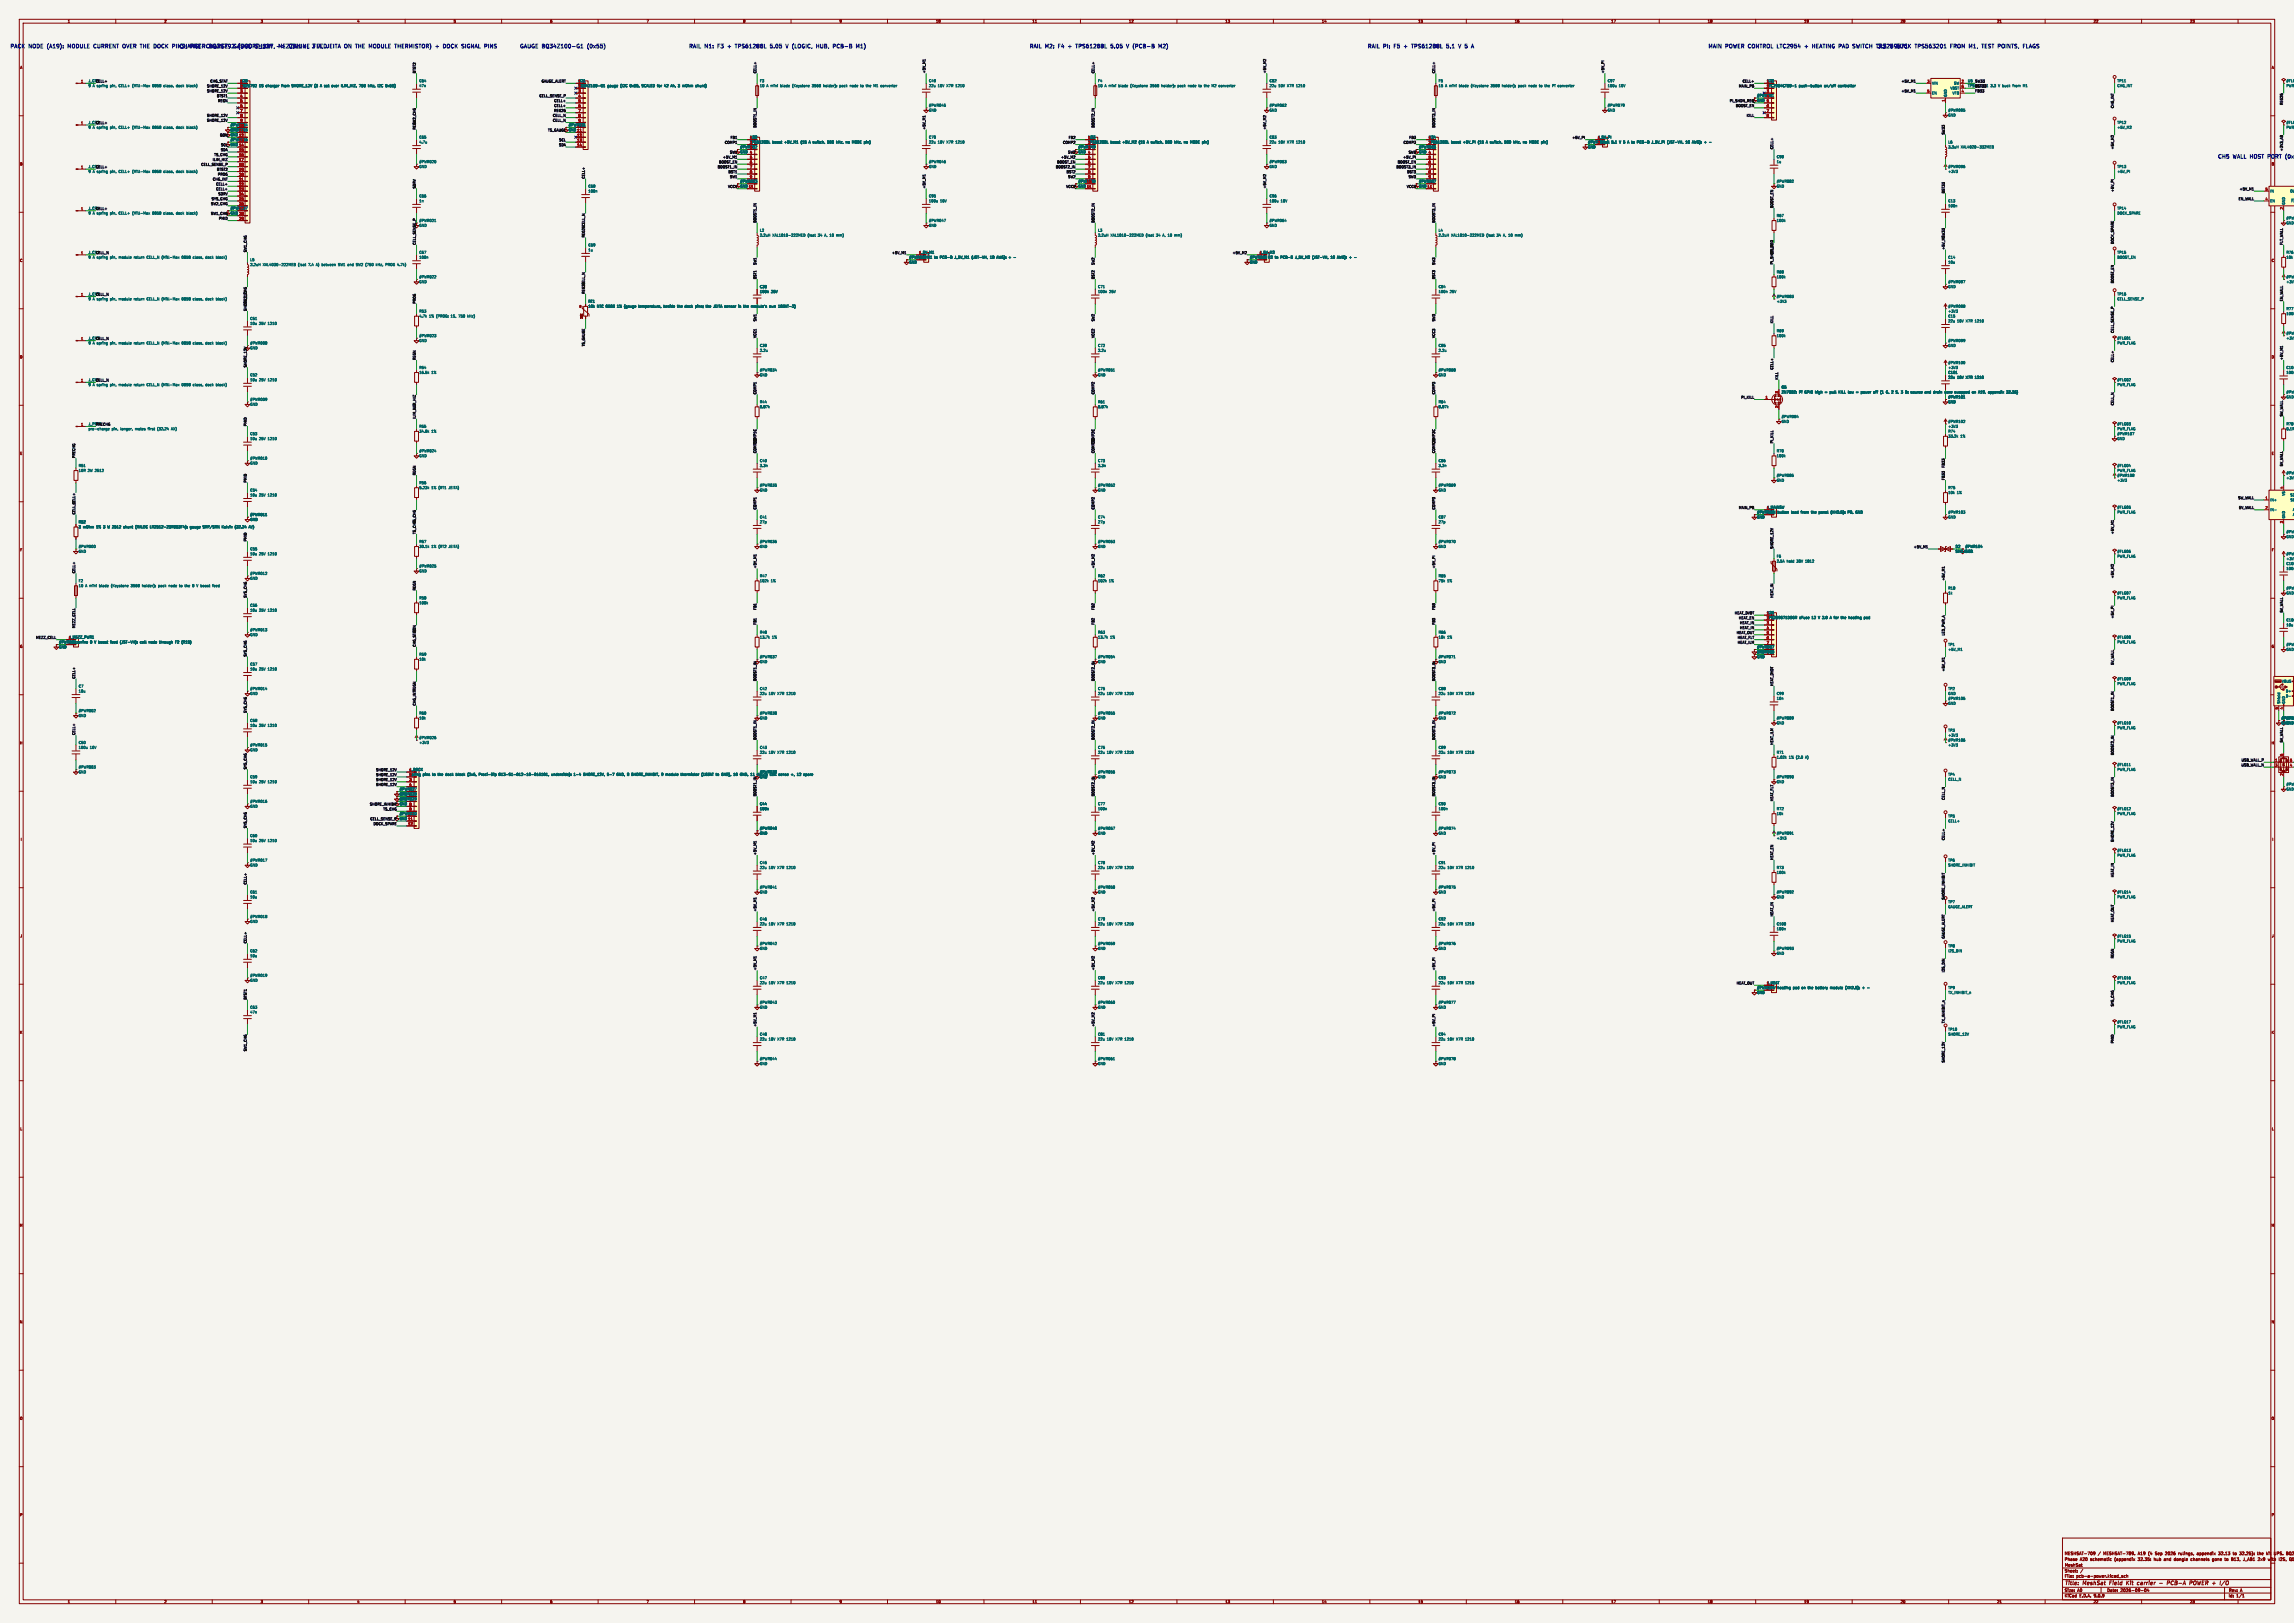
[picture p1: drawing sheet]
<svg xmlns="http://www.w3.org/2000/svg" width="1189mm" height="841mm" viewBox="0 0 1189 841" stroke-linecap="round" stroke-linejoin="round" font-family="sans-serif">
<defs><g id="words">
<g font-size="2.8" fill="#0000c2">
<text x="5" y="25">PACK</text>
<text x="15" y="25">NODE</text>
<text x="25" y="25">(A19):</text>
<text x="37" y="25">MODULE</text>
<text x="51" y="25">CURRENT</text>
<text x="67" y="25">OVER</text>
<text x="77" y="25">THE</text>
<text x="85" y="25">DOCKCHARGER BQ25792</text>
<text x="95" y="25">PINS,</text>
<text x="105" y="25">PRE-CHARGE,(SHORE_12V</text>
<text x="129" y="25">GAUGE SHUNT, CELL+,</text>
<text x="145" y="25">-&gt;</text>
<text x="153" y="25">MEZZANINEA,FEED</text>
<text x="165" y="25">3</text>
<text x="175" y="25">JEITA</text>
<text x="184" y="25">ON</text>
<text x="191" y="25">THE</text>
<text x="199" y="25">MODULE</text>
<text x="213" y="25">THERMISTOR)</text>
<text x="235" y="25">+</text>
<text x="239" y="25">DOCK</text>
<text x="250" y="25">SIGNAL</text>
<text x="263" y="25">PINSGAUGE BQ34Z100-G1</text>
<text x="305" y="25">(0x55)</text>
<text x="357" y="25">RAIL</text>
<text x="365" y="25">M1:</text>
<text x="373" y="25">F3</text>
<text x="384" y="25">TPS61288L</text>
<text x="403" y="25">5.05</text>
<text x="412" y="25">V</text>
<text x="416" y="25">(LOGIC,</text>
<text x="429" y="25">HUB,</text>
<text x="438" y="25">PCB-B</text>
<text x="533" y="25">RAIL</text>
<text x="542" y="25">M2:</text>
<text x="549" y="25">F4</text>
<text x="560" y="25">TPS61288L</text>
<text x="579" y="25">5.05</text>
<text x="588" y="25">V</text>
<text x="592" y="25">(PCB-B</text>
<text x="709" y="25">RAIL</text>
<text x="717" y="25">PI:</text>
<text x="723" y="25">F5</text>
<text x="734" y="25">TPS61288L</text>
<text x="753" y="25">5.1</text>
<text x="760" y="25">V</text>
<text x="885" y="25">MAIN</text>
<text x="895" y="25">POWER</text>
<text x="907" y="25">CONTROL</text>
<text x="923" y="25">LTC2954</text>
<text x="938" y="25">+</text>
<text x="943" y="25">HEATING</text>
<text x="957" y="25">PAD</text>
<text x="965" y="25">SWITCH</text>
<text x="973" y="25">3.3 TPS259571 TPS563201</text>
<text x="980" y="25">V</text>
<text x="984" y="25">BUCK</text>
<text x="1014" y="25">FROM</text>
<text x="1024" y="25">M1,</text>
<text x="1031" y="25">TEST</text>
<text x="1041" y="25">POINTS,</text>
<text x="1054" y="25">FLAGS</text>
<text x="1149" y="82">CH5</text>
<text x="1158" y="82">WALL HOST</text>
<text x="1177" y="82">PORT</text>
<text x="1187" y="82">(0x</text>
</g>
<g font-size="2.8" fill="#840000">
<text x="1070" y="822">Title:</text>
<text x="1080" y="822">MeshSat</text>
<text x="1094" y="822">Field</text>
<text x="1104" y="822">Kit</text>
<text x="1110" y="822">carrier</text>
<text x="1122" y="822">-</text>
<text x="1127" y="822">PCB-A</text>
<text x="1140" y="822">POWER +</text>
</g>
<g font-size="2.1" fill="#840000">
<text x="1070" y="809">Phase</text>
<text x="1070" y="806">MESHSAT-709</text>
<text x="1078" y="809">A20</text>
<text x="1083" y="809">schematic</text>
<text x="1090" y="806">MESHSAT-789.</text>
<text x="1096" y="809">(appendix</text>
<text x="1108" y="806">A19</text>
<text x="1108" y="809">32.35:</text>
<text x="1114" y="806">(4</text>
<text x="1117" y="809">hub</text>
<text x="1118" y="806">Sep</text>
<text x="1122" y="809">and</text>
<text x="1123" y="806">2026</text>
<text x="1128" y="809">dongle</text>
<text x="1130" y="806">rulings,</text>
<text x="1136" y="809">channels</text>
<text x="1140" y="806">appendix</text>
<text x="1148" y="809">gone</text>
<text x="1151" y="806">32.13</text>
<text x="1154" y="809">to</text>
<text x="1158" y="809">B13,</text>
<text x="1159" y="806">to</text>
<text x="1162" y="806">32.25):</text>
<text x="1164" y="809">J_AB1</text>
<text x="1172" y="806">the</text>
<text x="1172" y="809">2x9</text>
<text x="1176" y="806">kit</text>
<text x="1177" y="809">with</text>
<text x="1180" y="806">UPS.</text>
<text x="1183" y="809">I2S,</text>
<text x="1187" y="806">BQ</text>
<text x="1189" y="809">Q</text>
<text x="1070" y="815">Sheet:</text>
<text x="1070" y="812">MeshSat</text>
<text x="1070" y="818">File:</text>
<text x="1076" y="818">pcb-a-power.kicad_sch</text>
<text x="1070" y="828">KiCad</text>
<text x="1070" y="825">Size:</text>
<text x="1077" y="825">A0</text>
<text x="1078" y="828">E.D.A.</text>
<text x="1085" y="828">9.0.9</text>
<text x="1092" y="825">Date:</text>
<text x="1099" y="825">2026-09-04</text>
<text x="1155" y="825">Rev:</text>
<text x="1155" y="828">Id:</text>
<text x="1159" y="828">1/1</text>
<text x="1161" y="825">A</text>
</g>
<g font-size="1.8" fill="#840000">
<text x="35" y="12">1</text>
<text x="85" y="12">2</text>
<text x="135" y="12">3</text>
<text x="185" y="12">4</text>
<text x="235" y="12">5</text>
<text x="285" y="12">6</text>
<text x="335" y="12">7</text>
<text x="385" y="12">8</text>
<text x="435" y="12">9</text>
<text x="485" y="12">10</text>
<text x="535" y="12">11</text>
<text x="585" y="12">12</text>
<text x="635" y="12">13</text>
<text x="685" y="12">14</text>
<text x="735" y="12">15</text>
<text x="785" y="12">16</text>
<text x="835" y="12">17</text>
<text x="885" y="12">18</text>
<text x="935" y="12">19</text>
<text x="985" y="12">20</text>
<text x="1035" y="12">21</text>
<text x="1085" y="12">22</text>
<text x="1135" y="12">23</text>
<text x="10" y="36">A</text>
<text x="1177" y="36">A</text>
<text x="10" y="86">B</text>
<text x="1177" y="86">B</text>
<text x="10" y="136">C</text>
<text x="1177" y="136">C</text>
<text x="10" y="186">D</text>
<text x="1177" y="186">D</text>
<text x="10" y="236">E</text>
<text x="1177" y="236">E</text>
<text x="10" y="286">F</text>
<text x="1177" y="286">F</text>
<text x="10" y="336">G</text>
<text x="1177" y="336">G</text>
<text x="1182" y="373">#PWR118</text>
<text x="10" y="386">H</text>
<text x="1177" y="386">H</text>
<text x="11" y="436">I</text>
<text x="1178" y="436">I</text>
<text x="10" y="486">J</text>
<text x="1177" y="486">J</text>
<text x="10" y="536">K</text>
<text x="1177" y="536">K</text>
<text x="10" y="586">L</text>
<text x="1177" y="586">L</text>
<text x="10" y="636">M</text>
<text x="1177" y="636">M</text>
<text x="10" y="686">N</text>
<text x="1177" y="686">N</text>
<text x="10" y="736">O</text>
<text x="1177" y="736">O</text>
<text x="10" y="786">P</text>
<text x="1177" y="786">P</text>
<text x="35" y="831">1</text>
<text x="85" y="831">2</text>
<text x="135" y="831">3</text>
<text x="185" y="831">4</text>
<text x="235" y="831">5</text>
<text x="285" y="831">6</text>
<text x="335" y="831">7</text>
<text x="385" y="831">8</text>
<text x="435" y="831">9</text>
<text x="485" y="831">10</text>
<text x="535" y="831">11</text>
<text x="585" y="831">12</text>
<text x="635" y="831">13</text>
<text x="685" y="831">14</text>
<text x="735" y="831">15</text>
<text x="785" y="831">16</text>
<text x="835" y="831">17</text>
<text x="885" y="831">18</text>
<text x="935" y="831">19</text>
<text x="985" y="831">20</text>
<text x="1035" y="831">21</text>
<text x="1085" y="831">22</text>
<text x="1135" y="831">23</text>
</g>
<g font-size="1.8" fill="#0f0f0f">
<text x="216" y="38" transform="rotate(-90 216 38)">BTST2</text>
<text x="392" y="38" transform="rotate(-90 392 38)">CELL+</text>
<text x="480" y="38" transform="rotate(-90 480 38)">+5V_M1</text>
<text x="567" y="38" transform="rotate(-90 567 38)">CELL+</text>
<text x="656" y="38" transform="rotate(-90 656 38)">+5V_M2</text>
<text x="744" y="38" transform="rotate(-90 744 38)">CELL+</text>
<text x="832" y="38" transform="rotate(-90 832 38)">+5V_PI</text>
<text x="50" y="43">CELL+</text>
<text x="107" y="48">SHORE_12V</text>
<text x="107" y="45">SHORE_12V</text>
<text x="109" y="43">CHG_STAT</text>
<text x="281" y="43">GAUGE_ALERT</text>
<text x="901" y="45">MAIN_PB</text>
<text x="903" y="43">CELL+</text>
<text x="985" y="43">+5V_M1</text>
<text x="985" y="48">+5V_M1</text>
<text x="1024" y="48">FB33</text>
<text x="1024" y="43">SW33</text>
<text x="1024" y="45">BST33</text>
<text x="112" y="50">BTST1</text>
<text x="113" y="53">REGN</text>
<text x="279" y="50">CELL_SENSE_P</text>
<text x="287" y="53">CELL+</text>
<text x="896" y="53">PI_SHDN_REQ</text>
<text x="287" y="58">REG25</text>
<text x="287" y="56">CELL+</text>
<text x="900" y="56">BOOST_EN</text>
<text x="1096" y="56" transform="rotate(-90 1096 56)">CHG_INT</text>
<text x="1183" y="55" transform="rotate(-90 1183 55)">REG25</text>
<text x="50" y="64">CELL+</text>
<text x="107" y="63">SHORE_12V</text>
<text x="107" y="61">SHORE_12V</text>
<text x="216" y="65" transform="rotate(-90 216 65)">SW2_CHG</text>
<text x="286" y="61">CELL_N</text>
<text x="286" y="63">CELL_N</text>
<text x="905" y="61">KILL</text>
<text x="114" y="71">QON</text>
<text x="216" y="67" transform="rotate(-90 216 67)">REGN</text>
<text x="284" y="68">TS_GAUGE GND 11</text>
<text x="392" y="66" transform="rotate(-90 392 66)">BOOST1_IN</text>
<text x="480" y="67" transform="rotate(-90 480 67)">+5V_M1</text>
<text x="567" y="66" transform="rotate(-90 567 66)">BOOST2_IN</text>
<text x="656" y="67" transform="rotate(-90 656 67)">+5V_M2</text>
<text x="744" y="66" transform="rotate(-90 744 66)">BOOST3_IN</text>
<text x="1008" y="70" transform="rotate(-90 1008 70)">SW33</text>
<text x="114" y="76">SCL</text>
<text x="290" y="76">SDA</text>
<text x="290" y="73">SCL</text>
<text x="376" y="75">COMP1</text>
<text x="378" y="72">FB1</text>
<text x="551" y="75">COMP2</text>
<text x="554" y="72">FB2</text>
<text x="727" y="75">COMP3</text>
<text x="730" y="72">FB3</text>
<text x="815" y="72">+5V_PI</text>
<text x="919" y="77" transform="rotate(-90 919 77)">CELL+</text>
<text x="1096" y="78" transform="rotate(-90 1096 78)">+5V_M2</text>
<text x="110" y="83">ILIM_HIZ</text>
<text x="111" y="81">TS_CHG</text>
<text x="114" y="78">SDA</text>
<text x="375" y="82">+5V_M1</text>
<text x="378" y="80">SW1</text>
<text x="550" y="82">+5V_M2</text>
<text x="553" y="80">SW2</text>
<text x="727" y="82">+5V_PI</text>
<text x="730" y="80">SW3</text>
<text x="1183" y="78" transform="rotate(-90 1183 78)">+3V3_AB</text>
<text x="50" y="87">CELL+</text>
<text x="104" y="86">CELL_SENSE_P</text>
<text x="112" y="89">BTST2</text>
<text x="372" y="87">BOOST1_IN</text>
<text x="373" y="85">BOOST_EN</text>
<text x="377" y="90">BST1</text>
<text x="547" y="87">BOOST2_IN</text>
<text x="548" y="85">BOOST_EN</text>
<text x="553" y="90">BST2</text>
<text x="724" y="87">BOOST3_IN</text>
<text x="724" y="85">BOOST_EN</text>
<text x="729" y="90">BST3</text>
<text x="110" y="94">CHG_INT</text>
<text x="113" y="91">PROG</text>
<text x="303" y="93" transform="rotate(-90 303 93)">CELL+</text>
<text x="378" y="92">SW1</text>
<text x="553" y="92">SW2</text>
<text x="730" y="92">SW3</text>
<text x="112" y="96">CELL+</text>
<text x="112" y="99">CELL+</text>
<text x="113" y="101">SDRV</text>
<text x="216" y="98" transform="rotate(-90 216 98)">SDRV</text>
<text x="377" y="97">VCC1</text>
<text x="480" y="98" transform="rotate(-90 480 98)">+5V_M1</text>
<text x="552" y="97">VCC2</text>
<text x="656" y="98" transform="rotate(-90 656 98)">+5V_M2</text>
<text x="729" y="97">VCC3</text>
<text x="1008" y="100" transform="rotate(-90 1008 100)">BST33</text>
<text x="1096" y="100" transform="rotate(-90 1096 100)">+5V_PI</text>
<text x="1161" y="99">+5V_M1</text>
<text x="109" y="106">SW2_CHG</text>
<text x="110" y="104">SYS_CHG</text>
<text x="919" y="108" transform="rotate(-90 919 108)">BOOST_EN</text>
<text x="1160" y="104">EN_WALL</text>
<text x="50" y="109">CELL+</text>
<text x="109" y="111">SW1_CHG</text>
<text x="113" y="114">PMID</text>
<text x="392" y="116" transform="rotate(-90 392 116)">BOOST1_IN</text>
<text x="567" y="116" transform="rotate(-90 567 116)">BOOST2_IN</text>
<text x="744" y="116" transform="rotate(-90 744 116)">BOOST3_IN</text>
<text x="303" y="123" transform="rotate(-90 303 123)">REG25CELL_N</text>
<text x="46" y="132">J_CN1</text>
<text x="50" y="132">CELL_N</text>
<text x="128" y="131" transform="rotate(-90 128 131)">SW1_CHG</text>
<text x="216" y="127" transform="rotate(-90 216 127)">CELL_SENSE_P</text>
<text x="462" y="132">+5V_M1</text>
<text x="639" y="132">+5V_M2</text>
<text x="919" y="132" transform="rotate(-90 919 132)">CELL+</text>
<text x="1008" y="130" transform="rotate(-90 1008 130)">+5V_M1SW33</text>
<text x="1096" y="127" transform="rotate(-90 1096 127)">DOCK_SPARE</text>
<text x="1183" y="127" transform="rotate(-90 1183 127)">FLT_WALL</text>
<text x="392" y="137" transform="rotate(-90 392 137)">SW1</text>
<text x="567" y="137" transform="rotate(-90 567 137)">SW2</text>
<text x="744" y="137" transform="rotate(-90 744 137)">SW3</text>
<text x="919" y="137" transform="rotate(-90 919 137)">PI_SHDN_REQ</text>
<text x="303" y="148" transform="rotate(-90 303 148)">CELL_N</text>
<text x="392" y="145" transform="rotate(-90 392 145)">BST1</text>
<text x="567" y="145" transform="rotate(-90 567 145)">BST2</text>
<text x="744" y="145" transform="rotate(-90 744 145)">BST3</text>
<text x="1096" y="147" transform="rotate(-90 1096 147)">BOOST_EN</text>
<text x="46" y="153">J_CN2</text>
<text x="50" y="153">CELL_N</text>
<text x="303" y="152" transform="rotate(-90 303 152)">REG25</text>
<text x="128" y="161" transform="rotate(-90 128 161)">SHORE_12V</text>
<text x="128" y="158" transform="rotate(-90 128 158)">SW2_CHG</text>
<text x="216" y="157" transform="rotate(-90 216 157)">PROG</text>
<text x="1183" y="156" transform="rotate(-90 1183 156)">EN_WALL</text>
<text x="392" y="167" transform="rotate(-90 392 167)">SW1</text>
<text x="567" y="167" transform="rotate(-90 567 167)">SW2</text>
<text x="744" y="167" transform="rotate(-90 744 167)">SW3</text>
<text x="919" y="168" transform="rotate(-90 919 168)">KILL</text>
<text x="1096" y="173" transform="rotate(-90 1096 173)">CELL_SENSE_P</text>
<text x="46" y="176">J_CN3</text>
<text x="50" y="176">CELL_N</text>
<text x="303" y="180" transform="rotate(-90 303 180)">TS_GAUGE</text>
<text x="392" y="175" transform="rotate(-90 392 175)">VCC1</text>
<text x="567" y="175" transform="rotate(-90 567 175)">VCC2</text>
<text x="744" y="175" transform="rotate(-90 744 175)">VCC3</text>
<text x="128" y="190" transform="rotate(-90 128 190)">SHORE_12V</text>
<text x="216" y="187" transform="rotate(-90 216 187)">REGN</text>
<text x="919" y="192" transform="rotate(-90 919 192)">CELL+</text>
<text x="1096" y="188" transform="rotate(-90 1096 188)">CELL+</text>
<text x="1183" y="187" transform="rotate(-90 1183 187)">+5V_M1</text>
<text x="46" y="198">J_CN4</text>
<text x="50" y="198">CELL_N</text>
<text x="922" y="197" transform="rotate(-90 922 197)">KILL</text>
<text x="392" y="204" transform="rotate(-90 392 204)">COMP1</text>
<text x="567" y="204" transform="rotate(-90 567 204)">COMP2</text>
<text x="744" y="204" transform="rotate(-90 744 204)">COMP3</text>
<text x="902" y="207">PI_KILL</text>
<text x="216" y="212" transform="rotate(-90 216 212)">ILIM_HIZ</text>
<text x="1096" y="210" transform="rotate(-90 1096 210)">CELL_N</text>
<text x="1183" y="216" transform="rotate(-90 1183 216)">SW_WALL</text>
<text x="46" y="221">J_PRE1</text>
<text x="50" y="221">PRECHG</text>
<text x="128" y="221" transform="rotate(-90 128 221)">PMID</text>
<text x="392" y="230" transform="rotate(-90 392 230)">COMP1C</text>
<text x="567" y="230" transform="rotate(-90 567 230)">COMP2C</text>
<text x="919" y="230" transform="rotate(-90 919 230)">PI_KILL</text>
<text x="39" y="237" transform="rotate(-90 39 237)">PRECHG</text>
<text x="744" y="235" transform="rotate(-90 744 235)">COMP3C</text>
<text x="1008" y="242" transform="rotate(-90 1008 242)">FB33</text>
<text x="1183" y="242" transform="rotate(-90 1183 242)">5V_WALL</text>
<text x="128" y="250" transform="rotate(-90 128 250)">PMID</text>
<text x="216" y="246" transform="rotate(-90 216 246)">REGN</text>
<text x="1008" y="249" transform="rotate(-90 1008 249)">FB33</text>
<text x="39" y="262" transform="rotate(-90 39 262)">CELL+</text>
<text x="901" y="264">MAIN_PB</text>
<text x="1160" y="259">SW_WALL</text>
<text x="1160" y="264">5V_WALL</text>
<text x="39" y="267" transform="rotate(-90 39 267)">CELL_N</text>
<text x="392" y="264" transform="rotate(-90 392 264)">COMP1</text>
<text x="567" y="264" transform="rotate(-90 567 264)">COMP2</text>
<text x="744" y="264" transform="rotate(-90 744 264)">COMP3</text>
<text x="216" y="271" transform="rotate(-90 216 271)">TS_CHG</text>
<text x="128" y="281" transform="rotate(-90 128 281)">PMID</text>
<text x="216" y="277" transform="rotate(-90 216 277)">TS_CHG</text>
<text x="1096" y="277" transform="rotate(-90 1096 277)">+5V_M1</text>
<text x="919" y="284" transform="rotate(-90 919 284)">SHORE_12V</text>
<text x="992" y="284">+5V_M1</text>
<text x="39" y="297" transform="rotate(-90 39 297)">CELL+</text>
<text x="392" y="295" transform="rotate(-90 392 295)">+5V_M1</text>
<text x="567" y="295" transform="rotate(-90 567 295)">+5V_M2</text>
<text x="744" y="295" transform="rotate(-90 744 295)">+5V_PI</text>
<text x="1096" y="300" transform="rotate(-90 1096 300)">+5V_M2</text>
<text x="1008" y="301" transform="rotate(-90 1008 301)">+5V_M1</text>
<text x="128" y="310" transform="rotate(-90 128 310)">SYS_CHG</text>
<text x="216" y="306" transform="rotate(-90 216 306)">REGN</text>
<text x="919" y="310" transform="rotate(-90 919 310)">HEAT_IN</text>
<text x="392" y="316" transform="rotate(-90 392 316)">FB1</text>
<text x="567" y="316" transform="rotate(-90 567 316)">FB2</text>
<text x="744" y="316" transform="rotate(-90 744 316)">FB3</text>
<text x="1183" y="318" transform="rotate(-90 1183 318)">5V_WALL</text>
<text x="392" y="324" transform="rotate(-90 392 324)">FB1</text>
<text x="567" y="324" transform="rotate(-90 567 324)">FB2</text>
<text x="744" y="324" transform="rotate(-90 744 324)">FB3</text>
<text x="899" y="318">HEAT_DVDT</text>
<text x="901" y="321">HEAT_EN</text>
<text x="902" y="324">HEAT_IN</text>
<text x="1096" y="321" transform="rotate(-90 1096 321)">+5V_PI</text>
<text x="39" y="326" transform="rotate(-90 39 326)">MEZZ_CELL</text>
<text x="216" y="328" transform="rotate(-90 216 328)">QON</text>
<text x="900" y="329">HEAT_OUT</text>
<text x="902" y="326">HEAT_IN</text>
<text x="1008" y="329" transform="rotate(-90 1008 329)">LED_PWR_A</text>
<text x="19" y="331">MEZZ_CELL</text>
<text x="216" y="335" transform="rotate(-90 216 335)">CHG_STAT</text>
<text x="901" y="334">HEAT_ILM</text>
<text x="901" y="331">HEAT_FLT</text>
<text x="128" y="340" transform="rotate(-90 128 340)">SYS_CHG</text>
<text x="1096" y="345" transform="rotate(-90 1096 345)">5V_WALL</text>
<text x="39" y="352" transform="rotate(-90 39 352)">CELL+</text>
<text x="392" y="353" transform="rotate(-90 392 353)">BOOST1_IN</text>
<text x="567" y="353" transform="rotate(-90 567 353)">BOOST2_IN</text>
<text x="744" y="353" transform="rotate(-90 744 353)">BOOST3_IN</text>
<text x="1008" y="348" transform="rotate(-90 1008 348)">+5V_M1</text>
<text x="919" y="356" transform="rotate(-90 919 356)">HEAT_DVDT</text>
<text x="216" y="366" transform="rotate(-90 216 366)">CHG_INTREGN</text>
<text x="128" y="370" transform="rotate(-90 128 370)">SYS_CHG</text>
<text x="1096" y="369" transform="rotate(-90 1096 369)">BOOST1_IN</text>
<text x="39" y="381" transform="rotate(-90 39 381)">CELL+</text>
<text x="392" y="384" transform="rotate(-90 392 384)">BOOST1_IN</text>
<text x="567" y="384" transform="rotate(-90 567 384)">BOOST2_IN</text>
<text x="744" y="384" transform="rotate(-90 744 384)">BOOST3_IN</text>
<text x="919" y="386" transform="rotate(-90 919 386)">HEAT_ILM</text>
<text x="1183" y="385" transform="rotate(-90 1183 385)">5V_WALL</text>
<text x="1096" y="391" transform="rotate(-90 1096 391)">BOOST2_IN</text>
<text x="1162" y="395">USB_WALL_P</text>
<text x="128" y="399" transform="rotate(-90 128 399)">SYS_CHG</text>
<text x="195" y="400">SHORE_12V</text>
<text x="1162" y="397">USB_WALL_N</text>
<text x="195" y="402">SHORE_12V</text>
<text x="195" y="405">SHORE_12V</text>
<text x="195" y="407">SHORE_12V</text>
<text x="392" y="413" transform="rotate(-90 392 413)">BOOST1_IN</text>
<text x="567" y="413" transform="rotate(-90 567 413)">BOOST2_IN</text>
<text x="744" y="413" transform="rotate(-90 744 413)">BOOST3_IN</text>
<text x="1096" y="413" transform="rotate(-90 1096 413)">BOOST3_IN</text>
<text x="192" y="417">SHORE_INHIBIT</text>
<text x="919" y="415" transform="rotate(-90 919 415)">HEAT_FLT</text>
<text x="1008" y="415" transform="rotate(-90 1008 415)">CELL_N</text>
<text x="192" y="425">CELL_SENSE_P</text>
<text x="199" y="420">TS_CHG</text>
<text x="128" y="429" transform="rotate(-90 128 429)">SYS_CHG</text>
<text x="193" y="428">DOCK_SPARE</text>
<text x="1008" y="436" transform="rotate(-90 1008 436)">CELL+</text>
<text x="1096" y="436" transform="rotate(-90 1096 436)">SHORE_12V</text>
<text x="392" y="443" transform="rotate(-90 392 443)">+5V_M1</text>
<text x="567" y="443" transform="rotate(-90 567 443)">+5V_M2</text>
<text x="744" y="443" transform="rotate(-90 744 443)">+5V_PI</text>
<text x="919" y="446" transform="rotate(-90 919 446)">HEAT_EN</text>
<text x="1096" y="455" transform="rotate(-90 1096 455)">HEAT_IN</text>
<text x="128" y="458" transform="rotate(-90 128 458)">CELL+</text>
<text x="1008" y="466" transform="rotate(-90 1008 466)">SHORE_INHIBIT</text>
<text x="392" y="472" transform="rotate(-90 392 472)">+5V_M1</text>
<text x="567" y="472" transform="rotate(-90 567 472)">+5V_M2</text>
<text x="744" y="472" transform="rotate(-90 744 472)">+5V_PI</text>
<text x="919" y="475" transform="rotate(-90 919 475)">HEAT_IN</text>
<text x="1096" y="478" transform="rotate(-90 1096 478)">HEAT_OUT</text>
<text x="128" y="489" transform="rotate(-90 128 489)">CELL+</text>
<text x="1008" y="486" transform="rotate(-90 1008 486)">GAUGE_ALERT</text>
<text x="1096" y="497" transform="rotate(-90 1096 497)">REGN</text>
<text x="392" y="503" transform="rotate(-90 392 503)">+5V_M1</text>
<text x="567" y="503" transform="rotate(-90 567 503)">+5V_M2</text>
<text x="744" y="503" transform="rotate(-90 744 503)">+5V_PI</text>
<text x="1008" y="504" transform="rotate(-90 1008 504)">I2S_DIN</text>
<text x="900" y="510">HEAT_OUT</text>
<text x="128" y="518" transform="rotate(-90 128 518)">BTST1</text>
<text x="1096" y="522" transform="rotate(-90 1096 522)">SYS_CHG</text>
<text x="392" y="532" transform="rotate(-90 392 532)">+5V_M1</text>
<text x="567" y="532" transform="rotate(-90 567 532)">+5V_M2</text>
<text x="744" y="532" transform="rotate(-90 744 532)">+5V_PI</text>
<text x="1008" y="530" transform="rotate(-90 1008 530)">TX_INHIBIT_n</text>
<text x="128" y="545" transform="rotate(-90 128 545)">SW1_CHG</text>
<text x="1096" y="541" transform="rotate(-90 1096 541)">PMID</text>
<text x="1008" y="551" transform="rotate(-90 1008 551)">SHORE_12V</text>
</g>
<g font-size="1.8" fill="#a90000">
<text x="42" y="43">1</text>
<text x="124" y="43">1</text>
<text x="124" y="45">2</text>
<text x="300" y="43">1</text>
<text x="300" y="45">2</text>
<text x="916" y="43">1</text>
<text x="916" y="45">2</text>
<text x="999" y="43">3</text>
<text x="1017" y="43">2</text>
<text x="1017" y="45">6</text>
<text x="124" y="48">3</text>
<text x="124" y="51">4</text>
<text x="124" y="53">5</text>
<text x="300" y="48">3</text>
<text x="300" y="51">4</text>
<text x="300" y="53">5</text>
<text x="911" y="53">GND 5</text>
<text x="916" y="48">3</text>
<text x="916" y="51">4</text>
<text x="999" y="48">5</text>
<text x="1008" y="53" transform="rotate(-90 1008 53)">1</text>
<text x="1017" y="48">4</text>
<text x="124" y="56">6</text>
<text x="124" y="58">7</text>
<text x="300" y="56">6</text>
<text x="300" y="58">7</text>
<text x="916" y="56">6</text>
<text x="916" y="58">7</text>
<text x="42" y="65">1</text>
<text x="124" y="66">10</text>
<text x="124" y="61">8</text>
<text x="124" y="63">9</text>
<text x="300" y="61">8</text>
<text x="300" y="63">9</text>
<text x="916" y="61">8</text>
<text x="119" y="68">GND 11</text>
<text x="119" y="68">#PWR005</text>
<text x="119" y="71">GND 12</text>
<text x="299" y="71">12</text>
<text x="119" y="76">GND 14</text>
<text x="124" y="73">13</text>
<text x="299" y="73">13</text>
<text x="299" y="76">14</text>
<text x="389" y="72">1</text>
<text x="389" y="75">2</text>
<text x="389" y="77">3</text>
<text x="564" y="72">1</text>
<text x="564" y="75">2</text>
<text x="564" y="77">3</text>
<text x="740" y="72">1</text>
<text x="740" y="75">2</text>
<text x="828" y="72">1</text>
<text x="828" y="75">2</text>
<text x="124" y="78">15</text>
<text x="124" y="81">16</text>
<text x="124" y="84">17</text>
<text x="384" y="80">GND 4</text>
<text x="389" y="82">5</text>
<text x="559" y="80">GND 4</text>
<text x="564" y="82">5</text>
<text x="740" y="82">5</text>
<text x="42" y="87">1</text>
<text x="124" y="86">18</text>
<text x="124" y="89">19</text>
<text x="389" y="85">6</text>
<text x="389" y="87">7</text>
<text x="389" y="90">8</text>
<text x="564" y="85">6</text>
<text x="564" y="87">7</text>
<text x="564" y="90">8</text>
<text x="740" y="85">6</text>
<text x="740" y="87">7</text>
<text x="740" y="90">8</text>
<text x="124" y="91">20</text>
<text x="124" y="94">21</text>
<text x="389" y="92">9</text>
<text x="563" y="95">10</text>
<text x="564" y="92">9</text>
<text x="740" y="92">9</text>
<text x="124" y="96">22</text>
<text x="124" y="99">23</text>
<text x="124" y="101">24</text>
<text x="559" y="97">GND 11</text>
<text x="1174" y="99">5</text>
<text x="124" y="104">25</text>
<text x="124" y="106">26</text>
<text x="1174" y="104">4</text>
<text x="42" y="109">1</text>
<text x="119" y="111">GND 28</text>
<text x="124" y="109">27</text>
<text x="1183" y="109" transform="rotate(-90 1183 109)">2</text>
<text x="124" y="114">29</text>
<text x="42" y="132">1</text>
<text x="476" y="132">1</text>
<text x="653" y="132">1</text>
<text x="42" y="153">1</text>
<text x="42" y="176">1</text>
<text x="42" y="198">1</text>
<text x="922" y="204" transform="rotate(-90 922 204)">3</text>
<text x="915" y="207">1</text>
<text x="922" y="212" transform="rotate(-90 922 212)">2</text>
<text x="42" y="221">1</text>
<text x="1183" y="253" transform="rotate(-90 1183 253)">4</text>
<text x="916" y="264">1</text>
<text x="1174" y="259">1</text>
<text x="1174" y="264">2</text>
<text x="1183" y="271" transform="rotate(-90 1183 271)">3</text>
<text x="916" y="319">1</text>
<text x="916" y="321">2</text>
<text x="916" y="324">3</text>
<text x="916" y="326">4</text>
<text x="916" y="329">5</text>
<text x="35" y="331">1</text>
<text x="916" y="331">6</text>
<text x="916" y="334">7</text>
<text x="1181" y="368" transform="rotate(-90 1181 368)">5</text>
<text x="1183" y="368" transform="rotate(-90 1183 368)">4</text>
<text x="1179" y="395">1</text>
<text x="1183" y="392" transform="rotate(-90 1183 392)">5</text>
<text x="1187" y="395">6</text>
<text x="212" y="400">1</text>
<text x="1179" y="397">3</text>
<text x="1187" y="397">4</text>
<text x="212" y="402">2</text>
<text x="212" y="405">3</text>
<text x="212" y="407">4</text>
<text x="1183" y="402" transform="rotate(-90 1183 402)">2</text>
<text x="212" y="420">9</text>
<text x="211" y="428">12</text>
<text x="916" y="510">1</text>
</g>
<g font-size="1.8" fill="#006464">
<text x="46" y="43">J_CP1</text>
<text x="46" y="45">9</text>
<text x="48" y="45">A spring</text>
<text x="57" y="45">pin,</text>
<text x="62" y="45">CELL+</text>
<text x="69" y="45">(Mill-Max</text>
<text x="80" y="45">0858</text>
<text x="86" y="45">class,</text>
<text x="93" y="45">dock</text>
<text x="98" y="45">block)</text>
<text x="124" y="43">U20</text>
<text x="124" y="45">BQ25792</text>
<text x="134" y="45">1S</text>
<text x="138" y="45">charger</text>
<text x="146" y="45">from</text>
<text x="152" y="45">SHORE_12V</text>
<text x="164" y="45">(3</text>
<text x="167" y="45">A set</text>
<text x="173" y="45">over</text>
<text x="178" y="45">ILIM_HIZ,</text>
<text x="188" y="45">750</text>
<text x="193" y="45">kHz,</text>
<text x="198" y="45">I2C</text>
<text x="202" y="45">0x6B)</text>
<text x="217" y="43">C64</text>
<text x="217" y="45">47n</text>
<text x="300" y="43">U21</text>
<text x="300" y="45">BQ34Z100-G1</text>
<text x="315" y="45">gauge</text>
<text x="322" y="45">(I2C</text>
<text x="327" y="45">0x55,</text>
<text x="333" y="45">SCALED for</text>
<text x="345" y="45">42</text>
<text x="349" y="45">Ah,</text>
<text x="353" y="45">3</text>
<text x="355" y="45">mOhm</text>
<text x="362" y="45">shunt)</text>
<text x="394" y="43">F3</text>
<text x="394" y="45">10</text>
<text x="397" y="45">A mini</text>
<text x="405" y="45">blade</text>
<text x="411" y="45">(Keystone</text>
<text x="422" y="45">3568</text>
<text x="428" y="45">holder):</text>
<text x="436" y="45">pack</text>
<text x="442" y="45">node</text>
<text x="448" y="45">to</text>
<text x="451" y="45">the</text>
<text x="455" y="45">M1</text>
<text x="459" y="45">converter</text>
<text x="481" y="43">C49</text>
<text x="481" y="45">22u</text>
<text x="486" y="45">10V</text>
<text x="491" y="45">X7R</text>
<text x="496" y="45">1210</text>
<text x="569" y="43">F4</text>
<text x="569" y="45">10</text>
<text x="573" y="45">A mini</text>
<text x="580" y="45">blade</text>
<text x="586" y="45">(Keystone</text>
<text x="597" y="45">3568</text>
<text x="603" y="45">holder):</text>
<text x="612" y="45">pack</text>
<text x="617" y="45">node</text>
<text x="623" y="45">to</text>
<text x="626" y="45">the</text>
<text x="630" y="45">M2</text>
<text x="634" y="45">converter</text>
<text x="658" y="43">C82</text>
<text x="658" y="45">22u</text>
<text x="663" y="45">10V</text>
<text x="667" y="45">X7R</text>
<text x="672" y="45">1210</text>
<text x="745" y="43">F5</text>
<text x="745" y="45">15</text>
<text x="749" y="45">A mini</text>
<text x="757" y="45">blade</text>
<text x="763" y="45">(Keystone</text>
<text x="773" y="45">3568</text>
<text x="779" y="45">holder):</text>
<text x="788" y="45">pack</text>
<text x="794" y="45">node</text>
<text x="799" y="45">to</text>
<text x="802" y="45">the</text>
<text x="807" y="45">Pi</text>
<text x="810" y="45">converter</text>
<text x="833" y="45">100u</text>
<text x="833" y="43">C97</text>
<text x="839" y="45">10V</text>
<text x="916" y="43">U25</text>
<text x="916" y="45">LTC2954CTS8-1</text>
<text x="932" y="45">push-button</text>
<text x="946" y="45">on/off</text>
<text x="953" y="45">controller</text>
<text x="1001" y="44">VIN</text>
<text x="1011" y="47">VBST</text>
<text x="1013" y="44">SW</text>
<text x="1020" y="45">TPS563201</text>
<text x="1020" y="43">U5</text>
<text x="1032" y="45">3.3</text>
<text x="1036" y="45">V buck</text>
<text x="1044" y="45">from</text>
<text x="1049" y="45">M1</text>
<text x="1097" y="43">TP11</text>
<text x="1097" y="45">CHG_INT</text>
<text x="1185" y="43">#FLG1</text>
<text x="1185" y="45">PWR_</text>
<text x="911" y="50">#PWR081</text>
<text x="1001" y="49">EN</text>
<text x="1009" y="50" transform="rotate(-90 1009 50)">GND</text>
<text x="1012" y="49">VFB</text>
<text x="481" y="55">#PWR045</text>
<text x="481" y="58">GND</text>
<text x="658" y="55">#PWR062</text>
<text x="658" y="58">GND</text>
<text x="833" y="55">#PWR079</text>
<text x="833" y="58">GND</text>
<text x="1010" y="58">#PWR095</text>
<text x="46" y="64">J_CP2</text>
<text x="119" y="66">#PWR004</text>
<text x="295" y="66">#PWR031</text>
<text x="299" y="66">10</text>
<text x="1010" y="61">GND</text>
<text x="1097" y="64">TP12</text>
<text x="1185" y="64">#FLG1</text>
<text x="46" y="67">9</text>
<text x="48" y="67">A spring</text>
<text x="57" y="67">pin,</text>
<text x="62" y="67">CELL+</text>
<text x="69" y="67">(Mill-Max</text>
<text x="80" y="67">0858</text>
<text x="86" y="67">class,</text>
<text x="93" y="67">dock</text>
<text x="98" y="67">block)</text>
<text x="217" y="72">C65</text>
<text x="295" y="68">GND 11</text>
<text x="389" y="72">U22</text>
<text x="481" y="72">C70</text>
<text x="564" y="72">U23</text>
<text x="658" y="72">C83</text>
<text x="740" y="72">U24</text>
<text x="828" y="72">J_5V_PI</text>
<text x="1097" y="67">+5V_M2</text>
<text x="1185" y="67">PWR_</text>
<text x="119" y="73">#PWR006</text>
<text x="217" y="75">4.7u</text>
<text x="384" y="77">#PWR032</text>
<text x="389" y="75">TPS61288L</text>
<text x="400" y="75">boost</text>
<text x="407" y="75">+5V_M1</text>
<text x="415" y="75">(15</text>
<text x="420" y="75">A switch,</text>
<text x="430" y="75">500</text>
<text x="435" y="75">kHz,</text>
<text x="440" y="75">no</text>
<text x="443" y="75">MODE pin)</text>
<text x="481" y="75">22u</text>
<text x="486" y="75">10V</text>
<text x="491" y="75">X7R</text>
<text x="496" y="75">1210</text>
<text x="559" y="77">#PWR049</text>
<text x="564" y="75">TPS61288L</text>
<text x="576" y="75">boost</text>
<text x="582" y="75">+5V_M2</text>
<text x="591" y="75">(15</text>
<text x="595" y="75">A switch,</text>
<text x="605" y="75">500</text>
<text x="610" y="75">kHz,</text>
<text x="615" y="75">no</text>
<text x="618" y="75">MODE pin)</text>
<text x="658" y="75">22u</text>
<text x="663" y="75">10V</text>
<text x="667" y="75">X7R</text>
<text x="672" y="75">1210</text>
<text x="735" y="77">#PWR066</text>
<text x="740" y="77">3</text>
<text x="740" y="75">TPS61288L</text>
<text x="752" y="75">boost</text>
<text x="758" y="75">+5V_PI</text>
<text x="766" y="75">(15</text>
<text x="771" y="75">A switch,</text>
<text x="781" y="75">500</text>
<text x="786" y="75">kHz,</text>
<text x="791" y="75">no</text>
<text x="794" y="75">MODE pin)</text>
<text x="823" y="75">#PWR080</text>
<text x="823" y="77">GND</text>
<text x="828" y="75">Pi</text>
<text x="831" y="75">rail</text>
<text x="835" y="75">5.1</text>
<text x="840" y="75">V 5</text>
<text x="844" y="75">A to</text>
<text x="850" y="75">PCB-B</text>
<text x="857" y="75">J_5V_PI</text>
<text x="866" y="75">(JST-VH,</text>
<text x="875" y="75">18</text>
<text x="879" y="75">AWG): +</text>
<text x="1010" y="75">L6</text>
<text x="1010" y="77">3.3uH</text>
<text x="1016" y="77">XAL4020-332MEB</text>
<text x="735" y="80">GND 4</text>
<text x="921" y="82">C98</text>
<text x="46" y="87">J_CP3</text>
<text x="46" y="90">9</text>
<text x="48" y="90">A spring</text>
<text x="57" y="90">pin,</text>
<text x="62" y="90">CELL+</text>
<text x="69" y="90">(Mill-Max</text>
<text x="80" y="90">0858</text>
<text x="86" y="90">class,</text>
<text x="93" y="90">dock</text>
<text x="98" y="90">block)</text>
<text x="217" y="85">#PWR020</text>
<text x="217" y="87">GND</text>
<text x="481" y="85">#PWR046</text>
<text x="481" y="87">GND</text>
<text x="658" y="85">#PWR063</text>
<text x="658" y="87">GND</text>
<text x="921" y="85">1u</text>
<text x="1010" y="87">#PWR096</text>
<text x="1010" y="90">+3V3</text>
<text x="1097" y="90">+5V_PI</text>
<text x="1097" y="87">TP13</text>
<text x="384" y="95">#PWR033</text>
<text x="388" y="95">10</text>
<text x="559" y="95">#PWR050</text>
<text x="735" y="95">#PWR067</text>
<text x="740" y="95">10</text>
<text x="921" y="95">#PWR082</text>
<text x="305" y="100">100n</text>
<text x="305" y="97">C68</text>
<text x="384" y="97">GND 11</text>
<text x="735" y="97">GND 11</text>
<text x="921" y="97">GND</text>
<text x="1177" y="100">IN</text>
<text x="1187" y="100">OUT</text>
<text x="217" y="105">1n</text>
<text x="217" y="102">C66</text>
<text x="481" y="105">100u</text>
<text x="481" y="102">C95</text>
<text x="487" y="105">10V</text>
<text x="658" y="105">100u</text>
<text x="658" y="102">C96</text>
<text x="664" y="105">10V</text>
<text x="1010" y="108">100n</text>
<text x="1010" y="105">C13</text>
<text x="1177" y="105">EN</text>
<text x="1185" y="106" transform="rotate(-90 1185 106)">GND</text>
<text x="1187" y="105">~{F</text>
<text x="46" y="109">J_CP4</text>
<text x="46" y="111">9</text>
<text x="48" y="111">A spring</text>
<text x="57" y="111">pin,</text>
<text x="62" y="111">CELL+</text>
<text x="69" y="111">(Mill-Max</text>
<text x="80" y="111">0858</text>
<text x="86" y="111">class,</text>
<text x="93" y="111">dock</text>
<text x="98" y="111">block)</text>
<text x="119" y="109">#PWR007</text>
<text x="921" y="113">R67</text>
<text x="1097" y="109">TP14</text>
<text x="1097" y="111">DOCK_SPARE</text>
<text x="1185" y="114">#PWR</text>
<text x="217" y="115">#PWR021</text>
<text x="217" y="118">GND</text>
<text x="481" y="115">#PWR047</text>
<text x="481" y="118">GND</text>
<text x="658" y="115">#PWR064</text>
<text x="658" y="118">GND</text>
<text x="921" y="115">100k</text>
<text x="1185" y="116">GND</text>
<text x="394" y="120">L2</text>
<text x="394" y="123">2.2uH</text>
<text x="400" y="123">XAL1010-222MED</text>
<text x="419" y="123">(Isat</text>
<text x="424" y="123">34</text>
<text x="428" y="123">A, 10</text>
<text x="434" y="123">mm)</text>
<text x="569" y="120">L3</text>
<text x="569" y="123">2.2uH</text>
<text x="576" y="123">XAL1010-222MED</text>
<text x="594" y="123">(Isat</text>
<text x="600" y="123">34</text>
<text x="603" y="123">A, 10</text>
<text x="610" y="123">mm)</text>
<text x="745" y="120">L4</text>
<text x="745" y="123">2.2uH</text>
<text x="752" y="123">XAL1010-222MED</text>
<text x="771" y="123">(Isat</text>
<text x="776" y="123">34</text>
<text x="780" y="123">A, 10</text>
<text x="786" y="123">mm)</text>
<text x="217" y="132">C67</text>
<text x="305" y="130">1u</text>
<text x="305" y="128">C69</text>
<text x="476" y="132">J_5V_M1</text>
<text x="653" y="132">J_5V_M2</text>
<text x="1097" y="132">TP15</text>
<text x="1185" y="132">R76</text>
<text x="46" y="134">9</text>
<text x="48" y="134">A spring</text>
<text x="57" y="134">pin,</text>
<text x="62" y="134">module</text>
<text x="70" y="134">return</text>
<text x="77" y="134">CELL_N</text>
<text x="85" y="134">(Mill-Max</text>
<text x="96" y="134">0858</text>
<text x="102" y="134">class,</text>
<text x="108" y="134">dock</text>
<text x="114" y="134">block)</text>
<text x="130" y="135">L5</text>
<text x="217" y="134">100n</text>
<text x="471" y="134">#PWR048</text>
<text x="471" y="137">GND</text>
<text x="476" y="134">2</text>
<text x="476" y="134">rail</text>
<text x="481" y="134">M1</text>
<text x="484" y="134">to</text>
<text x="488" y="134">PCB-B</text>
<text x="495" y="134">J_5V_M1</text>
<text x="504" y="134">(JST-VH,</text>
<text x="514" y="134">18</text>
<text x="518" y="134">AWG): +</text>
<text x="648" y="134">#PWR065</text>
<text x="648" y="137">GND</text>
<text x="653" y="134">2</text>
<text x="653" y="134">rail</text>
<text x="657" y="134">M2</text>
<text x="661" y="134">to</text>
<text x="664" y="134">PCB-B</text>
<text x="672" y="134">J_5V_M2</text>
<text x="681" y="134">(JST-VH,</text>
<text x="691" y="134">18</text>
<text x="694" y="134">AWG): +</text>
<text x="1010" y="134">C14</text>
<text x="1010" y="137">10u</text>
<text x="1097" y="134">BOOST_EN</text>
<text x="1185" y="134">10k</text>
<text x="130" y="138">2.2uH</text>
<text x="136" y="138">XAL4030-222MEB</text>
<text x="155" y="138">(Isat</text>
<text x="160" y="138">7.4</text>
<text x="164" y="138">A)</text>
<text x="167" y="138">between</text>
<text x="176" y="138">SW1 and</text>
<text x="186" y="138">SW2 (750</text>
<text x="197" y="138">kHz,</text>
<text x="202" y="138">PROG 4.7k)</text>
<text x="921" y="142">R68</text>
<text x="217" y="144">#PWR022</text>
<text x="217" y="147">GND</text>
<text x="394" y="149">C38</text>
<text x="569" y="149">C71</text>
<text x="745" y="149">C84</text>
<text x="921" y="144">100k</text>
<text x="1010" y="147">#PWR097</text>
<text x="1010" y="149">GND</text>
<text x="1185" y="144">#PWR</text>
<text x="1185" y="147">+3V3</text>
<text x="46" y="156">9</text>
<text x="48" y="156">A spring</text>
<text x="57" y="156">pin,</text>
<text x="62" y="156">module</text>
<text x="70" y="156">return</text>
<text x="77" y="156">CELL_N</text>
<text x="85" y="156">(Mill-Max</text>
<text x="96" y="156">0858</text>
<text x="102" y="156">class,</text>
<text x="108" y="156">dock</text>
<text x="114" y="156">block)</text>
<text x="394" y="152">100n</text>
<text x="400" y="152">25V</text>
<text x="569" y="152">100n</text>
<text x="575" y="152">25V</text>
<text x="745" y="152">100n</text>
<text x="751" y="152">25V</text>
<text x="921" y="155">#PWR083</text>
<text x="1097" y="156">CELL_SENSE_P</text>
<text x="1097" y="153">TP16</text>
<text x="305" y="157">RT1</text>
<text x="305" y="160">10k</text>
<text x="309" y="160">NTC 0603</text>
<text x="320" y="160">1%</text>
<text x="324" y="160">(gauge</text>
<text x="332" y="160">temperature,</text>
<text x="345" y="160">beside</text>
<text x="352" y="160">the</text>
<text x="356" y="160">dock</text>
<text x="362" y="160">pins;</text>
<text x="368" y="160">the</text>
<text x="372" y="160">JEITA sensor</text>
<text x="385" y="160">is</text>
<text x="388" y="160">the</text>
<text x="392" y="160">module's</text>
<text x="402" y="160">own</text>
<text x="407" y="160">103AT-2)</text>
<text x="921" y="157">+3V3</text>
<text x="1010" y="160">#PWR098</text>
<text x="1185" y="161">R77</text>
<text x="130" y="166">C51</text>
<text x="217" y="165">4.7k</text>
<text x="217" y="162">R53</text>
<text x="222" y="165">1%</text>
<text x="226" y="165">(PROG:</text>
<text x="234" y="165">1S,</text>
<text x="238" y="165">750</text>
<text x="243" y="165">kHz)</text>
<text x="1010" y="165">C15</text>
<text x="1010" y="167">22u</text>
<text x="1010" y="162">+3V3</text>
<text x="1014" y="167">10V</text>
<text x="1019" y="167">X7R</text>
<text x="1024" y="167">1210</text>
<text x="1185" y="163">100k</text>
<text x="130" y="169">10u</text>
<text x="134" y="169">25V</text>
<text x="139" y="169">1210</text>
<text x="921" y="172">R69</text>
<text x="1185" y="174">#PWR</text>
<text x="46" y="179">9</text>
<text x="48" y="179">A spring</text>
<text x="57" y="179">pin,</text>
<text x="62" y="179">module</text>
<text x="70" y="179">return</text>
<text x="77" y="179">CELL_N</text>
<text x="85" y="179">(Mill-Max</text>
<text x="96" y="179">0858</text>
<text x="102" y="179">class,</text>
<text x="108" y="179">dock</text>
<text x="114" y="179">block)</text>
<text x="130" y="179">#PWR008</text>
<text x="217" y="175">#PWR023</text>
<text x="217" y="177">GND</text>
<text x="394" y="180">C39</text>
<text x="569" y="180">C72</text>
<text x="745" y="180">C85</text>
<text x="921" y="175">100k</text>
<text x="1010" y="177">#PWR099</text>
<text x="1010" y="180">GND</text>
<text x="1097" y="176">#FLG01</text>
<text x="1097" y="179">PWR_FLAG</text>
<text x="1185" y="176">+3V3</text>
<text x="130" y="181">GND</text>
<text x="394" y="182">2.2u</text>
<text x="569" y="182">2.2u</text>
<text x="745" y="182">2.2u</text>
<text x="217" y="191">R54</text>
<text x="1010" y="189">#PWR100</text>
<text x="1010" y="191">+3V3</text>
<text x="1185" y="191">C104</text>
<text x="130" y="195">C52</text>
<text x="130" y="198">10u</text>
<text x="134" y="198">25V</text>
<text x="139" y="198">1210</text>
<text x="217" y="194">16.5k</text>
<text x="224" y="194">1%</text>
<text x="394" y="193">#PWR034</text>
<text x="394" y="195">GND</text>
<text x="569" y="193">#PWR051</text>
<text x="569" y="195">GND</text>
<text x="745" y="193">#PWR068</text>
<text x="745" y="195">GND</text>
<text x="1010" y="194">C101</text>
<text x="1010" y="196">22u</text>
<text x="1014" y="196">10V</text>
<text x="1019" y="196">X7R</text>
<text x="1024" y="196">1210</text>
<text x="1097" y="198">#FLG02</text>
<text x="1185" y="194">100n</text>
<text x="46" y="200">9</text>
<text x="48" y="200">A spring</text>
<text x="57" y="200">pin,</text>
<text x="62" y="200">module</text>
<text x="70" y="200">return</text>
<text x="77" y="200">CELL_N</text>
<text x="85" y="200">(Mill-Max</text>
<text x="96" y="200">0858</text>
<text x="102" y="200">class,</text>
<text x="108" y="200">dock</text>
<text x="114" y="200">block)</text>
<text x="923" y="202">Q5</text>
<text x="1097" y="200">PWR_FLAG</text>
<text x="130" y="208">#PWR009</text>
<text x="394" y="209">R44</text>
<text x="569" y="209">R61</text>
<text x="745" y="209">R64</text>
<text x="923" y="204">2N7002:</text>
<text x="932" y="204">Pi</text>
<text x="935" y="204">GPIO high</text>
<text x="946" y="204">=</text>
<text x="949" y="204">pull</text>
<text x="954" y="204">KILL</text>
<text x="959" y="204">low</text>
<text x="963" y="204">=</text>
<text x="966" y="204">power</text>
<text x="973" y="204">off</text>
<text x="977" y="204">(1</text>
<text x="980" y="204">G, 2</text>
<text x="985" y="204">S,</text>
<text x="988" y="204">3</text>
<text x="991" y="204">D;</text>
<text x="994" y="204">source</text>
<text x="1001" y="204">and</text>
<text x="1006" y="204">drain</text>
<text x="1010" y="207">#PWR101</text>
<text x="1010" y="209">GND</text>
<text x="1012" y="204">were</text>
<text x="1017" y="204">swapped</text>
<text x="1026" y="204">on</text>
<text x="1030" y="204">A19,</text>
<text x="1035" y="204">appendix</text>
<text x="1045" y="204">32.36)</text>
<text x="1185" y="204">#PWR</text>
<text x="1185" y="207">GND</text>
<text x="130" y="210">GND</text>
<text x="394" y="212">8.87k</text>
<text x="569" y="212">8.87k</text>
<text x="745" y="212">8.87k</text>
<text x="217" y="222">R55</text>
<text x="923" y="217">#PWR084</text>
<text x="923" y="219">GND</text>
<text x="1010" y="219">#PWR102</text>
<text x="1010" y="222">+3V3</text>
<text x="1097" y="221">#FLG03</text>
<text x="1185" y="221">R78</text>
<text x="46" y="223">pre-charge</text>
<text x="58" y="223">pin,</text>
<text x="63" y="223">longer,</text>
<text x="70" y="223">mates</text>
<text x="77" y="223">first</text>
<text x="82" y="223">(32.24</text>
<text x="90" y="223">AX)</text>
<text x="130" y="226">C53</text>
<text x="217" y="224">34.8k</text>
<text x="224" y="224">1%</text>
<text x="1010" y="227">33.2k</text>
<text x="1010" y="224">R74</text>
<text x="1016" y="227">1%</text>
<text x="1097" y="223">PWR_FLAG</text>
<text x="1097" y="226">#PWR107</text>
<text x="1185" y="223">0.1R</text>
<text x="130" y="228">10u</text>
<text x="134" y="228">25V</text>
<text x="139" y="228">1210</text>
<text x="1097" y="228">GND</text>
<text x="130" y="238">#PWR010</text>
<text x="217" y="235">#PWR024</text>
<text x="217" y="237">GND</text>
<text x="394" y="240">C40</text>
<text x="569" y="240">C73</text>
<text x="745" y="240">C86</text>
<text x="921" y="235">R70</text>
<text x="921" y="237">100k</text>
<text x="41" y="245">10R</text>
<text x="41" y="242">R51</text>
<text x="46" y="245">2W 2512</text>
<text x="130" y="241">GND</text>
<text x="394" y="242">3.3n</text>
<text x="569" y="242">3.3n</text>
<text x="745" y="242">3.3n</text>
<text x="1097" y="242">#FLG04</text>
<text x="1097" y="245">PWR_FLAG</text>
<text x="1185" y="246">#PWR</text>
<text x="217" y="251">R56</text>
<text x="921" y="247">#PWR085</text>
<text x="921" y="250">GND</text>
<text x="1097" y="247">#PWR108</text>
<text x="1097" y="250">+3V3</text>
<text x="1185" y="249">+3V3</text>
<text x="130" y="255">C54</text>
<text x="130" y="257">10u</text>
<text x="134" y="257">25V</text>
<text x="139" y="257">1210</text>
<text x="217" y="254">5.23k</text>
<text x="224" y="254">1%</text>
<text x="227" y="254">(RT1</text>
<text x="233" y="254">JEITA)</text>
<text x="394" y="252">#PWR035</text>
<text x="394" y="255">GND</text>
<text x="569" y="252">#PWR052</text>
<text x="569" y="255">GND</text>
<text x="745" y="252">#PWR069</text>
<text x="745" y="255">GND</text>
<text x="1010" y="254">R75</text>
<text x="1010" y="256">10k</text>
<text x="1014" y="256">1%</text>
<text x="1185" y="257" transform="rotate(-90 1185 257)">VS</text>
<text x="1187" y="257">SDA</text>
<text x="916" y="264">J_MAINSW</text>
<text x="1097" y="264">#FLG05</text>
<text x="1177" y="260">IN+</text>
<text x="1187" y="260">SCL</text>
<text x="130" y="268">#PWR011</text>
<text x="394" y="269">C41</text>
<text x="569" y="269">C74</text>
<text x="745" y="269">C87</text>
<text x="911" y="266">#PWR086</text>
<text x="911" y="269">GND</text>
<text x="916" y="266">2</text>
<text x="916" y="266">MAIN</text>
<text x="921" y="266">button</text>
<text x="929" y="266">lead</text>
<text x="934" y="266">from</text>
<text x="939" y="266">the</text>
<text x="943" y="266">panel</text>
<text x="950" y="266">(XH2.5):</text>
<text x="959" y="266">PB,</text>
<text x="963" y="266">GND</text>
<text x="1010" y="266">#PWR103</text>
<text x="1010" y="269">GND</text>
<text x="1097" y="266">PWR_FLAG</text>
<text x="1177" y="265">IN-</text>
<text x="1185" y="269" transform="rotate(-90 1185 269)">GND</text>
<text x="1188" y="265">A1</text>
<text x="1188" y="268">A0</text>
<text x="41" y="271">R52</text>
<text x="41" y="274">3</text>
<text x="43" y="274">mOhm</text>
<text x="50" y="274">1%</text>
<text x="54" y="274">3</text>
<text x="56" y="274">W 2512</text>
<text x="65" y="274">shunt</text>
<text x="71" y="274">(RALEC</text>
<text x="79" y="274">LR2512-23R003F4):</text>
<text x="100" y="274">gauge</text>
<text x="107" y="274">SRP/SRN</text>
<text x="117" y="274">Kelvin</text>
<text x="124" y="274">(32.24</text>
<text x="130" y="270">GND</text>
<text x="131" y="274">AV)</text>
<text x="394" y="271">27p</text>
<text x="569" y="271">27p</text>
<text x="745" y="271">27p</text>
<text x="217" y="282">R57</text>
<text x="394" y="282">#PWR036</text>
<text x="569" y="282">#PWR053</text>
<text x="745" y="282">#PWR070</text>
<text x="1185" y="276">#PWR</text>
<text x="1185" y="279">GND</text>
<text x="41" y="284">#PWR000</text>
<text x="41" y="287">GND</text>
<text x="130" y="285">C55</text>
<text x="130" y="288">10u</text>
<text x="134" y="288">25V</text>
<text x="139" y="288">1210</text>
<text x="217" y="284">30.1k</text>
<text x="224" y="284">1%</text>
<text x="227" y="284">(RT2</text>
<text x="233" y="284">JEITA)</text>
<text x="394" y="284">GND</text>
<text x="569" y="284">GND</text>
<text x="745" y="284">GND</text>
<text x="1013" y="284">D2</text>
<text x="1013" y="287">SMBJ5.0A</text>
<text x="1019" y="284">#PWR104</text>
<text x="1019" y="287">GND</text>
<text x="1097" y="287">#FLG06</text>
<text x="1185" y="288">#PWR</text>
<text x="921" y="289">F6</text>
<text x="921" y="292">2.5A</text>
<text x="926" y="292">hold</text>
<text x="931" y="292">30V</text>
<text x="936" y="292">1812</text>
<text x="1097" y="289">PWR_FLAG</text>
<text x="1185" y="293">C105</text>
<text x="1185" y="290">+3V3</text>
<text x="130" y="298">#PWR012</text>
<text x="217" y="294">#PWR025</text>
<text x="217" y="297">GND</text>
<text x="394" y="299">R47</text>
<text x="569" y="299">R62</text>
<text x="745" y="299">R65</text>
<text x="1185" y="296">100n</text>
<text x="41" y="302">F2</text>
<text x="41" y="304">10</text>
<text x="44" y="304">A mini</text>
<text x="52" y="304">blade</text>
<text x="58" y="304">(Keystone</text>
<text x="69" y="304">3568</text>
<text x="75" y="304">holder):</text>
<text x="83" y="304">pack</text>
<text x="89" y="304">node</text>
<text x="94" y="304">to</text>
<text x="98" y="304">the</text>
<text x="102" y="304">8</text>
<text x="104" y="304">V boost</text>
<text x="113" y="304">feed</text>
<text x="130" y="301">GND</text>
<text x="394" y="302">102k</text>
<text x="400" y="302">1%</text>
<text x="569" y="302">102k</text>
<text x="575" y="302">1%</text>
<text x="745" y="302">75k</text>
<text x="750" y="302">1%</text>
<text x="1010" y="306">R18</text>
<text x="1185" y="306">#PWR</text>
<text x="217" y="311">R58</text>
<text x="1010" y="308">1k</text>
<text x="1097" y="308">#FLG07</text>
<text x="1097" y="311">PWR_FLAG</text>
<text x="1185" y="308">GND</text>
<text x="130" y="315">C56</text>
<text x="130" y="317">10u</text>
<text x="134" y="317">25V</text>
<text x="139" y="317">1210</text>
<text x="217" y="313">100k</text>
<text x="916" y="318">U26</text>
<text x="916" y="321">TPS259571DSGR</text>
<text x="933" y="321">eFuse</text>
<text x="939" y="321">12</text>
<text x="943" y="321">V 2.0</text>
<text x="949" y="321">A for</text>
<text x="955" y="321">the</text>
<text x="959" y="321">heating</text>
<text x="968" y="321">pad</text>
<text x="1185" y="322">C106</text>
<text x="130" y="327">#PWR013</text>
<text x="130" y="330">GND</text>
<text x="394" y="329">R48</text>
<text x="569" y="329">R63</text>
<text x="745" y="329">R66</text>
<text x="1185" y="325">10u</text>
<text x="30" y="334">#PWR001</text>
<text x="35" y="334">2</text>
<text x="36" y="331">J_MEZZ_PWR1</text>
<text x="36" y="334">mezzanine</text>
<text x="47" y="334">8</text>
<text x="49" y="334">V boost</text>
<text x="58" y="334">feed</text>
<text x="63" y="334">(JST-VH):</text>
<text x="74" y="334">cell</text>
<text x="78" y="334">node</text>
<text x="84" y="334">through</text>
<text x="92" y="334">F2</text>
<text x="96" y="334">(R15)</text>
<text x="394" y="331">13.7k</text>
<text x="400" y="331">1%</text>
<text x="569" y="331">13.7k</text>
<text x="575" y="331">1%</text>
<text x="745" y="331">10k</text>
<text x="750" y="331">1%</text>
<text x="1010" y="335">TP1</text>
<text x="1097" y="331">#FLG08</text>
<text x="1097" y="334">PWR_FLAG</text>
<text x="1185" y="335">#PWR</text>
<text x="30" y="336">GND</text>
<text x="217" y="340">R59</text>
<text x="394" y="341">#PWR037</text>
<text x="569" y="341">#PWR054</text>
<text x="745" y="341">#PWR071</text>
<text x="911" y="336">#PWR087</text>
<text x="911" y="339">GND 9</text>
<text x="911" y="339">#PWR088</text>
<text x="911" y="341">GND</text>
<text x="916" y="336">8</text>
<text x="1010" y="337">+5V_M1</text>
<text x="1185" y="337">GND</text>
<text x="130" y="345">C57</text>
<text x="130" y="348">10u</text>
<text x="134" y="348">25V</text>
<text x="139" y="348">1210</text>
<text x="217" y="342">10k</text>
<text x="394" y="344">GND</text>
<text x="569" y="344">GND</text>
<text x="745" y="344">GND</text>
<text x="1097" y="353">#FLG09</text>
<text x="1183" y="354">VBUS</text>
<text x="41" y="356">C7</text>
<text x="41" y="359">10u</text>
<text x="130" y="358">#PWR014</text>
<text x="394" y="358">C42</text>
<text x="569" y="358">C75</text>
<text x="745" y="358">C88</text>
<text x="1010" y="358">TP2</text>
<text x="1097" y="355">PWR_FLAG</text>
<text x="1185" y="359">D+</text>
<text x="130" y="360">GND</text>
<text x="394" y="360">22u</text>
<text x="398" y="360">10V</text>
<text x="403" y="360">X7R</text>
<text x="408" y="360">1210</text>
<text x="569" y="360">22u</text>
<text x="574" y="360">10V</text>
<text x="578" y="360">X7R</text>
<text x="583" y="360">1210</text>
<text x="745" y="360">22u</text>
<text x="750" y="360">10V</text>
<text x="755" y="360">X7R</text>
<text x="760" y="360">1210</text>
<text x="921" y="360">C99</text>
<text x="921" y="363">10n</text>
<text x="1010" y="360">GND</text>
<text x="1010" y="363">#PWR105</text>
<text x="1010" y="365">GND</text>
<text x="1182" y="365" transform="rotate(-90 1182 365)">Shield</text>
<text x="1185" y="365" transform="rotate(-90 1185 365)">GND</text>
<text x="1185" y="362">D-</text>
<text x="41" y="369">#PWR002</text>
<text x="41" y="372">GND</text>
<text x="217" y="370">R60</text>
<text x="394" y="370">#PWR038</text>
<text x="569" y="370">#PWR055</text>
<text x="745" y="370">#PWR072</text>
<text x="130" y="374">C58</text>
<text x="130" y="377">10u</text>
<text x="134" y="377">25V</text>
<text x="139" y="377">1210</text>
<text x="217" y="373">10k</text>
<text x="394" y="373">GND</text>
<text x="569" y="373">GND</text>
<text x="745" y="373">GND</text>
<text x="921" y="373">#PWR089</text>
<text x="921" y="376">GND</text>
<text x="1097" y="376">#FLG10</text>
<text x="1182" y="376">GND</text>
<text x="1185" y="373">#PWR</text>
<text x="1185" y="376">GND</text>
<text x="217" y="383">#PWR026</text>
<text x="1010" y="379">TP3</text>
<text x="1010" y="382">+3V3</text>
<text x="1097" y="378">PWR_FLAG</text>
<text x="41" y="388">100u</text>
<text x="41" y="386">C50</text>
<text x="47" y="388">10V</text>
<text x="130" y="387">#PWR015</text>
<text x="130" y="389">GND</text>
<text x="217" y="386">+3V3</text>
<text x="394" y="388">C43</text>
<text x="569" y="388">C76</text>
<text x="745" y="388">C89</text>
<text x="1010" y="384">#PWR106</text>
<text x="1010" y="387">+3V3</text>
<text x="394" y="391">22u</text>
<text x="398" y="391">10V</text>
<text x="403" y="391">X7R</text>
<text x="408" y="391">1210</text>
<text x="569" y="391">22u</text>
<text x="574" y="391">10V</text>
<text x="578" y="391">X7R</text>
<text x="583" y="391">1210</text>
<text x="745" y="391">22u</text>
<text x="750" y="391">10V</text>
<text x="755" y="391">X7R</text>
<text x="760" y="391">1210</text>
<text x="921" y="393">1.02k</text>
<text x="921" y="391">R71</text>
<text x="927" y="393">1%</text>
<text x="931" y="393">(2.0</text>
<text x="936" y="393">A)</text>
<text x="41" y="398">#PWR003</text>
<text x="41" y="401">GND</text>
<text x="212" y="400">J_DOCK</text>
<text x="394" y="401">#PWR039</text>
<text x="569" y="401">#PWR056</text>
<text x="745" y="401">#PWR073</text>
<text x="1097" y="397">#FLG11</text>
<text x="1097" y="400">PWR_FLAG</text>
<text x="130" y="403">C59</text>
<text x="130" y="406">10u</text>
<text x="134" y="406">25V</text>
<text x="139" y="406">1210</text>
<text x="212" y="402">spring</text>
<text x="219" y="402">pins</text>
<text x="224" y="402">to</text>
<text x="227" y="402">the</text>
<text x="231" y="402">dock</text>
<text x="237" y="402">block</text>
<text x="243" y="402">(2x6,</text>
<text x="249" y="402">Preci-Dip</text>
<text x="260" y="402">813-S1-012-10-016101,</text>
<text x="287" y="402">underside):</text>
<text x="299" y="402">1-4</text>
<text x="304" y="402">SHORE_12V,</text>
<text x="317" y="402">5-7</text>
<text x="322" y="402">GND, 8</text>
<text x="330" y="402">SHORE_INHIBIT,</text>
<text x="346" y="402">9</text>
<text x="348" y="402">module</text>
<text x="356" y="402">thermistor</text>
<text x="367" y="402">(103AT</text>
<text x="375" y="402">to</text>
<text x="378" y="402">GND),</text>
<text x="384" y="402">10</text>
<text x="388" y="402">GND, 11</text>
<text x="394" y="403">GND</text>
<text x="397" y="402">Kelvin</text>
<text x="404" y="402">cell</text>
<text x="409" y="402">sense</text>
<text x="415" y="402">+,</text>
<text x="419" y="402">12</text>
<text x="569" y="403">GND</text>
<text x="745" y="403">GND</text>
<text x="921" y="403">#PWR090</text>
<text x="921" y="406">GND</text>
<text x="1010" y="402">TP4</text>
<text x="1010" y="405">CELL_N</text>
<text x="1185" y="407">#PWR</text>
<text x="207" y="410">#PWR027</text>
<text x="207" y="412">GND 6</text>
<text x="207" y="412">#PWR028</text>
<text x="212" y="410">5</text>
<text x="1185" y="410">GND</text>
<text x="130" y="416">#PWR016</text>
<text x="130" y="419">GND</text>
<text x="207" y="415">GND 7</text>
<text x="207" y="415">#PWR029</text>
<text x="207" y="417">GND 8</text>
<text x="394" y="420">100n</text>
<text x="394" y="417">C44</text>
<text x="569" y="420">100n</text>
<text x="569" y="417">C77</text>
<text x="745" y="420">100n</text>
<text x="745" y="417">C90</text>
<text x="921" y="420">R72</text>
<text x="1097" y="420">#FLG12</text>
<text x="207" y="423">#PWR030</text>
<text x="207" y="425">GND 11</text>
<text x="211" y="423">10</text>
<text x="921" y="423">10k</text>
<text x="1010" y="424">TP5</text>
<text x="1097" y="423">PWR_FLAG</text>
<text x="394" y="430">#PWR040</text>
<text x="569" y="430">#PWR057</text>
<text x="745" y="430">#PWR074</text>
<text x="1010" y="426">CELL+</text>
<text x="130" y="434">C60</text>
<text x="130" y="436">10u</text>
<text x="134" y="436">25V</text>
<text x="139" y="436">1210</text>
<text x="394" y="433">GND</text>
<text x="569" y="433">GND</text>
<text x="745" y="433">GND</text>
<text x="921" y="433">#PWR091</text>
<text x="921" y="435">+3V3</text>
<text x="1097" y="442">#FLG13</text>
<text x="130" y="447">#PWR017</text>
<text x="130" y="449">GND</text>
<text x="394" y="448">C45</text>
<text x="569" y="448">C78</text>
<text x="745" y="448">C91</text>
<text x="1010" y="447">TP6</text>
<text x="1010" y="449">SHORE_INHIBIT</text>
<text x="1097" y="444">PWR_FLAG</text>
<text x="394" y="450">22u</text>
<text x="398" y="450">10V</text>
<text x="403" y="450">X7R</text>
<text x="408" y="450">1210</text>
<text x="569" y="450">22u</text>
<text x="574" y="450">10V</text>
<text x="578" y="450">X7R</text>
<text x="583" y="450">1210</text>
<text x="745" y="450">22u</text>
<text x="750" y="450">10V</text>
<text x="755" y="450">X7R</text>
<text x="760" y="450">1210</text>
<text x="921" y="450">R73</text>
<text x="921" y="453">100k</text>
<text x="394" y="461">#PWR041</text>
<text x="569" y="461">#PWR058</text>
<text x="745" y="461">#PWR075</text>
<text x="130" y="463">C61</text>
<text x="130" y="466">10u</text>
<text x="394" y="463">GND</text>
<text x="569" y="463">GND</text>
<text x="745" y="463">GND</text>
<text x="921" y="463">#PWR092</text>
<text x="921" y="466">GND</text>
<text x="1097" y="463">#FLG14</text>
<text x="1097" y="466">PWR_FLAG</text>
<text x="1010" y="468">TP7</text>
<text x="1010" y="471">GAUGE_ALERT</text>
<text x="130" y="476">#PWR018</text>
<text x="130" y="478">GND</text>
<text x="394" y="477">C46</text>
<text x="394" y="480">22u</text>
<text x="398" y="480">10V</text>
<text x="403" y="480">X7R</text>
<text x="408" y="480">1210</text>
<text x="569" y="477">C79</text>
<text x="569" y="480">22u</text>
<text x="574" y="480">10V</text>
<text x="578" y="480">X7R</text>
<text x="583" y="480">1210</text>
<text x="745" y="477">C92</text>
<text x="745" y="480">22u</text>
<text x="750" y="480">10V</text>
<text x="755" y="480">X7R</text>
<text x="760" y="480">1210</text>
<text x="921" y="480">C100</text>
<text x="921" y="482">100n</text>
<text x="394" y="490">#PWR042</text>
<text x="569" y="490">#PWR059</text>
<text x="745" y="490">#PWR076</text>
<text x="1010" y="491">TP8</text>
<text x="1097" y="486">#FLG15</text>
<text x="1097" y="489">PWR_FLAG</text>
<text x="130" y="494">C62</text>
<text x="130" y="496">10u</text>
<text x="394" y="492">GND</text>
<text x="569" y="492">GND</text>
<text x="745" y="492">GND</text>
<text x="921" y="492">#PWR093</text>
<text x="921" y="495">GND</text>
<text x="1010" y="494">I2S_DIN</text>
<text x="130" y="506">#PWR019</text>
<text x="130" y="509">GND</text>
<text x="394" y="508">C47</text>
<text x="569" y="508">C80</text>
<text x="745" y="508">C93</text>
<text x="1097" y="508">#FLG16</text>
<text x="394" y="510">22u</text>
<text x="398" y="510">10V</text>
<text x="403" y="510">X7R</text>
<text x="408" y="510">1210</text>
<text x="569" y="510">22u</text>
<text x="574" y="510">10V</text>
<text x="578" y="510">X7R</text>
<text x="583" y="510">1210</text>
<text x="745" y="510">22u</text>
<text x="750" y="510">10V</text>
<text x="755" y="510">X7R</text>
<text x="760" y="510">1210</text>
<text x="911" y="513">#PWR094</text>
<text x="911" y="515">GND</text>
<text x="916" y="513">2</text>
<text x="916" y="510">J_HEAT</text>
<text x="916" y="513">12</text>
<text x="919" y="513">V</text>
<text x="922" y="513">heating</text>
<text x="930" y="513">pad</text>
<text x="934" y="513">on</text>
<text x="938" y="513">the</text>
<text x="942" y="513">battery</text>
<text x="950" y="513">module</text>
<text x="958" y="513">(XH2.5):</text>
<text x="1010" y="513">TP9</text>
<text x="1010" y="515">TX_INHIBIT_n</text>
<text x="1097" y="510">PWR_FLAG</text>
<text x="394" y="520">#PWR043</text>
<text x="569" y="520">#PWR060</text>
<text x="745" y="520">#PWR077</text>
<text x="130" y="523">C63</text>
<text x="130" y="525">47n</text>
<text x="394" y="523">GND</text>
<text x="569" y="523">GND</text>
<text x="745" y="523">GND</text>
<text x="1097" y="530">#FLG17</text>
<text x="1097" y="533">PWR_FLAG</text>
<text x="394" y="537">C48</text>
<text x="394" y="539">22u</text>
<text x="398" y="539">10V</text>
<text x="403" y="539">X7R</text>
<text x="408" y="539">1210</text>
<text x="569" y="537">C81</text>
<text x="569" y="539">22u</text>
<text x="574" y="539">10V</text>
<text x="578" y="539">X7R</text>
<text x="583" y="539">1210</text>
<text x="745" y="537">C94</text>
<text x="745" y="539">22u</text>
<text x="750" y="539">10V</text>
<text x="755" y="539">X7R</text>
<text x="760" y="539">1210</text>
<text x="1010" y="537">SHORE_12V</text>
<text x="1010" y="534">TP10</text>
<text x="394" y="550">#PWR044</text>
<text x="569" y="550">#PWR061</text>
<text x="745" y="550">#PWR078</text>
<text x="394" y="552">GND</text>
<text x="569" y="552">GND</text>
<text x="745" y="552">GND</text>
</g>
</g></defs>
<path d="M0 0h1189v841h-1189z" fill="#f5f4ef" stroke="#f5f4ef" stroke-width=".52"/>
<g fill="none" stroke="#840000" stroke-width=".52">
<path d="M10 10h1169v821h-1169zM12 12h1165v817h-1165zM60 10v2M110 10v2M160 10v2M210 10v2M260 10v2M310 10v2M360 10v2M410 10v2M460 10v2M510 10v2"/>
<path d="M537 12h.1M560 10v2M610 10v2M660 10v2M710 10v2M760 10v2M810 10v2M860 10v2M910 10v2M960 10v2M1010 10v2M1037 12h.1"/>
<path d="M1060 10v2M1110 10v2M1160 10v2M10 60h2M1177 60h2M10 110h2M1177 110h2M10 160h2M1177 160h2M10 210h2M1177 210h2M10 260h2"/>
<path d="M909 267v1h2l-2 1-1-1h1M909 267h.1M1008 267v1h2l-2 1-1-1h1M1008 267h.1M918 291v1l3 3v1M919 291h1v5h-1zM919 290v7M1005 284h7M1006 283v3l5-3v3zM1009 283h-1v3M1017 284v2h2l-2 1-1-1h1M1017 284h.1"/>
<path d="M10 310h2M1007 307h2v5h-2zM1008 306v1M1008 312v2M1177 310h2M1008 333v2M10 360h2M1008 356v2M1177 360h2M919 373v2h2l-2 1-1-1h1M919 373h.1M1008 377v3"/>
<path d="M918 392h2v6h-2zM919 391v1M919 398v1M1008 385h.1M1008 382v3M1008 382v2M1008 382l1 2M10 410h2M919 404v1h2l-2 1-1-1h1M919 404h.1M1008 400v3M1177 410h2"/>
<path d="M918 422h2v5h-2zM919 433h.1M919 420v2M919 427v1M919 431v2M919 431v1M919 431l1 1M1008 422v2M10 460h2M918 452h2v5h-2zM919 451v1M919 457v1"/>
<path d="M1008 444v3M1177 460h2M919 464v1h2l-2 1-1-1h1M919 464h.1M1008 466v3M917 483h5M917 485h5M919 480v3M919 485v3M1008 489v2M10 510h2M1177 510h2"/>
<path d="M10 560h2M1177 560h2M10 610h2M1177 610h2M10 660h2M1177 660h2M10 710h2M1177 710h2M10 760h2M1177 760h2M1069 797h108v32h-108zM10 810h2"/>
<path d="M1069 818h108M1069 812h108M1075 817h.1M1075 816l-1 1M1077 814h.1M1077 815h.1M1080 813l-2 2M1085 804l1 1M1085 804h1M1085 804h.1M1086 806h-1M1086 806h.1"/>
<path d="M1086 804h.1M1086 805h.1M1086 805v1M1086 804v1M1089 804l-2 2M1094 819l-1 2M1094 809h.1M1094 808v1M1098 818h1M1100 817h.1M1100 816v1M1100 816h.1"/>
<path d="M1102 816l-1 1h1M1102 816v1M1102 819v2M1102 816l1 1M1102 816h.1M1104 819l-2 1M1106 804h.1M1106 808l1 1M1106 805h.1M1106 805v1M1106 804v1M1106 806h1"/>
<path d="M1106 806h.1M1107 808l-1 1M1109 820h.1M1127 819h-1a.9 .9 0 0 0-1 1 .9 .9 0 0 0 1 1M1127 808v1M1129 805v1M1129 805h.1M1136 809h.1M1136 808v1M1136 808h.1M1137 820l1-1v2h-1M1139 805v1"/>
<path d="M1139 805h.1M1147 809h.1M1147 808v1M1147 808h.1M1150 804h1l-1 1M1150 806h.1M1153 808h1M1153 807v2M1153 809h.1M1153 809h1M1155 819v2M1157 807h.1"/>
<path d="M1157 808h.1M1157 809h.1M1157 805h1M1158 804v2M1158 806h.1M1161 804h1v1M1162 806h-1M1163 807v2M1170 805h1M1170 804l1 2M1171 807h.1M1171 807l-1 2h1"/>
<path d="M1175 805v1M1175 805h.1M1177 808l-1 1v-1v1M1177 810h2M1179 806h.1M1180 804l-1 2M1183 807h-1M1183 807h.1M1183 808l-1 1h1M1186 805v1M1187 807l1 2M60 829v2"/>
<path d="M110 829v2M160 829v2M210 829v2M260 829v2M310 829v2M360 829v2M410 829v2M460 829v2M510 829v2M537 831h.1M560 829v2M610 829v2"/>
<path d="M660 829v2M710 829v2M760 829v2M810 829v2M860 829v2M910 829v2M960 829v2M1010 829v2M1037 831h.1M1060 829v2M1069 825h108M1069 822h108"/>
<path d="M1089 822v3M1103 820v1M1110 821h.1M1110 824h1M1110 829v2M1112 825h.1M1112 823v1v1M1112 823h.1M1112 823v2M1113 823v1h1M1114 824v1M1119 820h2"/>
<path d="M1124 820v-1h-1v2M1137 821h.1M1153 822v7M1160 829v2M1162 828h1M1162 827l1-1v2"/>
<circle cx="1008" cy="332" r=".8"/>
<circle cx="1008" cy="355" r=".8"/>
<circle cx="1008" cy="376" r=".8"/>
<circle cx="1008" cy="399" r=".8"/>
<circle cx="1008" cy="421" r=".8"/>
<circle cx="1008" cy="444" r=".8"/>
<circle cx="1008" cy="465" r=".8"/>
<circle cx="1008" cy="488" r=".8"/>
</g>
<g fill="none" stroke="#006464" stroke-width=".52">
<path d="M1018 265h.1M1018 266h.1M1018 265v1M1027 283h.1M1027 283v1M1016 337h1M1017 336v1M929 371v2M930 372h-1M924 390h.1M926 393h.1M926 392l-1 1"/>
<path d="M1014 380h1l-1 1M1014 385h1l-1 1M1014 381h.1M1014 386v1M1014 381h1M1014 382h.1M1014 387h.1M1015 381h.1M1015 381l-1 1M1018 383h.1M1018 383v1M929 402h.1"/>
<path d="M929 402v1M929 403h.1M925 434h1h-1M925 434h1M926 434h.1M926 435h-1M926 434v1M926 435h.1M929 432h1M929 431v1M925 452v1M925 452h.1"/>
<path d="M929 462v1h1M925 481v1"/>
</g>
<path d="M918 317h3v23h-3z" fill="#ffffc2"/>
<g fill="none" stroke="#840000" stroke-width=".52">
<path d="M742 243h4M742 245h4M744 253v1h1l-1 1-1-1h1M744 253h.1M744 240v3M744 245v3M742 272h4M742 274h4M744 269v3M744 274v3M568 282v1h1l-1 1-2-1h2M568 282h.1"/>
<path d="M744 282v1h1l-1 1-1-1h1M744 282h.1M744 300v1M743 301h2v5h-2zM744 306v1M914 319h4M918 317h3v23h-3zM918 319h1zM743 330h2v5h-2zM744 329v1M744 335v2M909 337v1h2l-2 1-1-1h1"/>
<path d="M909 337h.1M909 339v1h2l-2 2-1-2h1M909 339h.1M914 321h4M914 324h4M914 326h4M914 329h4M914 331h4M914 334h4M914 337h4M914 339h4M918 324h1z"/>
<path d="M918 326l1 1zM918 329h1zM918 331l1 1zM918 334h1zM918 336l1 1zM918 339h1zM744 342v1h1l-1 1-1-1h1M744 342h.1M744 358v3M742 361h4M742 363h4M744 371v1h1l-1 1-1-1h1"/>
<path d="M744 371h.1M744 363v3M917 364h5M917 365h5M919 361v2M919 366v2M742 392h4M742 393h4M744 389v2M744 393v3M744 401v2h1l-1 1-1-1h1M744 401h.1"/>
<path d="M566 451h4M566 453h4M568 448v3M568 453v3M568 461v1h1l-1 2-2-2h2M568 461h.1M568 478v2M566 481h4M566 482h4M568 490v1h1l-1 2-2-2h2M568 490h.1M568 482v3"/>
<path d="M919 493v1h2l-2 1-1-1h1M919 493h.1M566 511h4M566 513h4M568 508v3M568 513v3M1008 511v2M568 521v1h1l-1 1-2-1h2M568 521h.1M568 537v3M1008 532v3M566 540h4"/>
<path d="M566 542h4M568 550v1h1l-1 1-2-1h2M568 550h.1M568 542v3"/>
<circle cx="1008" cy="510" r=".8"/>
<circle cx="1008" cy="531" r=".8"/>
</g>
<g fill="none" stroke="#006464" stroke-width=".52">
<path d="M749 241v1M754 251h.1M754 251v1M577 280h1h-1M577 280l1 1M578 281h.1M578 281h-1M754 280h.1M754 280v1M931 319h.1M931 319v1M931 320h.1"/>
<path d="M949 319l-1 2M954 320h1M954 319v2M958 320l1 1M967 320h-1v1M967 320h.1M754 340v1M919 335v1M919 337h.1M919 338h.1M919 337v1M931 320v1"/>
<path d="M949 320h.1M954 321h.1M954 321h1M967 320l-1 1M754 341h.1M754 369h.1M754 369l-1 1h1M753 399h1v1M754 400h.1M754 401h.1M754 400v1M577 459h1"/>
<path d="M578 459h.1M578 460h.1M578 460h-1M578 459v1M577 488h1M578 488h.1M578 489h-1M578 488v1M578 489h.1M929 491h1h-1M929 491h.1M929 492h.1"/>
<path d="M929 491v1M578 519h.1M578 519v1M578 520h.1M572 537h1M577 549h1M577 548v1"/>
</g>
<path d="M918 509h3v5h-3z" fill="#ffffc2"/>
<g fill="none" stroke="#840000" stroke-width=".52">
<path d="M566 243h4M566 245h4M568 253v1h1l-1 1-2-1h2M568 253h.1M568 240v3M568 245v3M566 272h4M566 274h4M568 269v3M568 274v3M568 300v1M567 301h2v5h-2z"/>
<path d="M568 306v1M567 330h2v5h-2zM568 329v1M568 335v2M568 342v1h1l-1 1-2-1h2M568 342h.1M568 358v3M566 361h4M566 363h4M568 371v1h1l-1 1-2-1h2M568 371h.1M568 363v3"/>
<path d="M566 392h4M566 393h4M568 389v2M568 393v3M568 401v2h1l-1 1-2-1h2M568 401h.1M568 418v3M566 421h4M566 422h4M568 431v1h1l-1 1-2-1h2M568 431h.1M568 423v2"/>
<path d="M909 513v1h2l-2 2-1-2h1M909 513h.1M914 511h4M914 513h4M918 509h3v5h-3zM918 513h1z"/>
</g>
<g fill="none" stroke="#006464" stroke-width=".52">
<path d="M573 241v1M577 251h1M578 251h.1M578 251l-1 1h1M573 301v1M573 301h.1M574 330v1M574 330h.1M577 341h1M578 340v1M577 369h1M578 369h.1"/>
<path d="M578 370h-1M578 369v1M578 370h.1M577 399h1M577 400h1M578 400h.1M578 400v1M573 419h.1M573 419l1 1M578 401h-1M578 401h.1M577 429h1l-1 1"/>
<path d="M919 512h.1M928 512v1M928 512h.1M937 512h.1M937 511v1M941 511v1M941 512h.1M949 512h.1M957 511v2M957 511h.1M965 512h1M966 511v1"/>
<path d="M968 512h1"/>
</g>
<path d="M1181 392h5v8h-5z" fill="#ffffc2"/>
<g fill="#840000" stroke="#840000" stroke-width=".52">
<circle cx="1182" cy="395" r=".3"/>
<circle cx="1183" cy="393" r=".3"/>
<circle cx="1183" cy="400" r=".3"/>
<circle cx="1184" cy="393" r=".3"/>
<circle cx="1184" cy="400" r=".3"/>
<circle cx="1185" cy="398" r=".3"/>
</g>
<g fill="none" stroke="#840000" stroke-width=".52">
<path d="M1184 277v1h1l-1 1-2-1h2M1184 277h.1M1096 286l1-1-1-1-1 1 1 1v1M1096 287h.1M1182 296h4M1182 298h4M1184 288h.1M1184 286v2M1184 293v3M1184 298v3M1184 286l-1 1M1184 286v1"/>
<path d="M1096 307h1l-1-1-1 1h1v2M1096 309h.1M1184 306v1h1l-1 2-2-2h2M1184 306h.1M1096 330h1l-1-1-1 1h1v1M1096 331h.1M1182 326h4M1182 327h4M1184 335v2h1l-1 1-2-1h2M1184 335h.1M1184 323v2M1184 327v3"/>
<path d="M1181 373v2h1l-1 1-1-1h1M1181 373h.1M1184 373v2h1l-1 1-2-1h2M1179 395h10M1179 398h10M1181 392h5v8h-5zM1182 398h1M1182 393h1M1182 393l1 1h-1zM1182 398l1 1h-1zM1183 393h-1v7h1M1184 390v2l-1 1h1v6l-1 1h1v3"/>
<path d="M1184 396v1h-1zM1184 396h-1M1184 393h1v7h-1M1185 398h1M1185 393h1M1185 393l1 1h-1zM1185 398l1 1h-1zM1184 408v1h1l-1 1-2-1h2M1184 408h.1"/>
</g>
<path d="M1103 307h1v1" fill="none" stroke="#006464" stroke-width=".52"/>
<path d="M1179 351h10v15h-10z" fill="#ffffc2"/>
<g fill="none" stroke="#840000" stroke-width=".52">
<path d="M1096 352l1-1h-1h-1l1 1v1M1096 353h.1M1179 351h10v15h-10zM1179 352h3v2h-3zM1181 356h1v1h2M1182 356h2M1183 355l-3 1M1188 353h1zM1188 358h1zM1189 353h.1M1189 358h.1M1096 375l1-1-1-1-1 1 1 1v1"/>
<path d="M1096 376h.1M1181 366v2M1184 365v1zM1184 366v2M1188 361h1zM1189 361h.1M1096 396h1l-1-1-1 1h1v2M1096 398h.1M1096 419l1-1h-1h-1l1 1v1M1096 420h.1M1096 441l1-1-1-1-1 1 1 1v1M1096 442h.1"/>
<path d="M1096 462h1l-1-1-1 1h1v2M1096 464h.1M1096 485h1l-1-1-1 1h1v1M1096 486h.1M1096 507l1-1-1-1-1 1 1 1v1M1096 508h.1M1096 530l1-1-1-1-1 1 1 1v1M1096 531h.1"/>
</g>
<g fill="#840000" stroke="#840000" stroke-width=".52">
<path d="M1179 353h3h-3z"/>
<path d="M1183 357h1v1h-1z"/>
<path d="M1184 355l2 1-2 1z"/>
<circle cx="1180" cy="356" r=".6"/>
<circle cx="1183" cy="355" r=".4"/>
</g>
<path d="M1180 359h2M1181 359h.1M1186 361h1M1103 397h1M1103 420h1M1104 419h.1M1103 462h1M1103 529h1v1" fill="none" stroke="#006464" stroke-width=".52"/>
<path d="M1176 254h13v15h-13z" fill="#ffffc2"/>
<g fill="none" stroke="#840000" stroke-width=".52">
<path d="M1096 248h.1M1096 245l-1 1M1096 245l1 1M1096 245v3M1173 259h3M1184 246h.1M1184 244v2M1184 251v3M1184 244l-1 1M1184 244v1M1189 254h-13v15h13M1096 263l1-1h-1h-1l1 1v1"/>
<path d="M1096 264h.1M1173 264h3M1184 269v3"/>
</g>
<path d="M1101 248h1v1M1102 249h.1M1106 246h.1M1106 247h.1M1106 246v1M1179 264h1" fill="none" stroke="#006464" stroke-width=".52"/>
<path d="M1176 97h13v10h-13z" fill="#ffffc2"/>
<g fill="none" stroke="#840000" stroke-width=".52">
<path d="M1096 41v2M1184 42l1-1h-1h-1l1 1v1M1184 43h.1M1096 62v3M1184 63h1l-1-1-1 1h1v2M1184 65h.1M1096 85v3M1173 99h3M1189 97h-13v10h13M1096 107v2M1173 104h3M1184 114v2h1l-1 1-2-1h2"/>
<path d="M1184 114h.1M1184 107v2M301 131h5M301 133h5M304 128v3M304 133v3M1096 130v2M1183 133h2v5h-2zM1184 132v1M1184 138v2M1096 151v3M1184 145h.1"/>
<path d="M1184 142v3M1184 142l-1 2M1184 142v2M1096 175h1l-1-1-1 1h1v2M1096 177h.1M1183 163h2v5h-2zM1184 174h.1M1184 161v2M1184 168v1M1184 171v3M1184 171l-1 2M1184 171v2"/>
<path d="M1096 197l1-1h-1h-1l1 1v1M1096 198h.1M1182 195h4M1182 196h4M1184 192v3M1184 197v2M1096 220l1-1-1-1-1 1 1 1v1M1184 204v2h1l-1 1-2-1h2M1184 204h.1M1096 221h.1M1096 226v1h1l-1 2-1-2h1M1096 226h.1"/>
<path d="M1183 222h2v5h-2zM1184 221v1M1184 227v2M1096 241h1l-1-1-1 1h1v2M1096 243h.1M128 358v1h2l-2 2-1-2h1M128 358h.1M126 378h4M126 379h4M128 375v2M128 379v3M126 407h4"/>
<path d="M126 408h4M128 404v3M128 409v2M206 410v1h1l-1 2-2-2h2M206 410h.1M206 413v1h1l-1 1-2-1h2M206 413h.1M206 415v2h1l-1 1-2-1h2M206 415h.1M744 418v3M206 423v1h1l-1 1-2-1h2M206 423h.1"/>
<path d="M742 421h4M742 422h4M744 423v2"/>
<circle cx="1096" cy="40" r=".8"/>
<circle cx="1096" cy="61" r=".8"/>
<circle cx="1096" cy="84" r=".8"/>
<circle cx="1096" cy="106" r=".8"/>
<circle cx="1096" cy="129" r=".8"/>
<circle cx="1096" cy="150" r=".8"/>
</g>
<g fill="none" stroke="#006464" stroke-width=".52">
<path d="M1101 42h1M1104 65h1M1105 65h.1M1105 65v1M1105 66l-1 1h1M1105 66h.1M1104 88v1M1188 103h1M1103 176h1M1103 197h1M1104 196v1M1105 224h1v1"/>
<path d="M1103 241h1M138 357h.1M215 408h1l-1 2M216 411h.1M216 413h.1M216 411v1M216 413v1M216 412h.1M216 414h.1M750 419v1M216 421h.1M216 421v1"/>
</g>
<path d="M302 42h3v35h-3z" fill="#ffffc2"/>
<g fill="none" stroke="#840000" stroke-width=".52">
<path d="M298 43h4M298 46h4M298 48h4M298 51h4M298 53h4M298 56h4M298 58h4M302 42h3v35h-3zM302 43h2zM302 48h2zM302 51h2zM302 53h2z"/>
<path d="M302 56h2zM302 58l2 1zM478 46h4M478 48h4M480 56v1h1l-1 1-1-1h1M480 56h.1M480 43v3M480 48v3M293 66v1h2l-2 2-1-2h1M293 66h.1M298 61h4M298 63h4"/>
<path d="M298 66h4M298 69h4M298 71h4M298 74h4M298 76h4M302 61h2zM302 63l2 1zM302 66h2zM302 68l2 1zM302 71h2zM302 74h2zM302 76h2z"/>
<path d="M478 75h4M478 77h4M480 72v3M480 77v3M304 98v3M480 85v1h1l-1 2-1-2h1M480 85h.1M301 101h5M301 102h5M304 103v2M478 106h4M478 107h4"/>
<path d="M480 116v1h1l-1 1-1-1h1M480 116h.1M480 103v3M480 108v2M128 387v2h2l-2 1-1-1h1M128 387h.1"/>
</g>
<path d="M301 68h.1" fill="none" stroke="#a90000" stroke-width=".52"/>
<g fill="none" stroke="#006464" stroke-width=".52">
<path d="M303 42h.1M312 44h.1M312 44v1M312 45h.1M313 45h.1M313 44v1M345 44l-1 1h1M348 45v-1v1M348 45h.1M351 44h1M352 45h.1M352 44h.1"/>
<path d="M355 44h.1M355 44h-1M361 45h.1M361 44h.1M362 44v1M362 44h.1M489 54h1M490 54v1M490 55h.1M303 65h.1M303 64v1M309 99v1"/>
<path d="M490 83h.1M490 84h.1M486 104v1M486 105h.1M489 114h1v1M138 385h.1M138 386h.1M138 387h.1M138 386v1"/>
</g>
<path d="M479 131h2v5h-2z" fill="#ffffc2"/>
<g fill="none" stroke="#840000" stroke-width=".52">
<path d="M470 135v1h1l-1 1-1-1h1M470 135h.1M475 132h4M475 135h4M479 131h2v5h-2zM479 134l1 1zM390 272h4M390 274h4M392 269v3M392 274v3M392 282v1h2l-2 1-1-1h1M392 282h.1"/>
<path d="M392 300v1M215 312h2v5h-2zM216 311v1M216 317v2M391 301h2v5h-2zM392 306v1M391 330h2v5h-2zM392 329v1M392 335v2M215 342h2v5h-2zM216 340v2M216 347v1"/>
<path d="M215 372h2v5h-2zM216 371v1M216 377v1M390 392h4M390 393h4M392 389v2M392 393v3"/>
</g>
<g fill="none" stroke="#006464" stroke-width=".52">
<path d="M480 133h.1M480 133v1M480 134h.1M504 133v1M513 134h1M513 133h1v1M517 134v-1v1M517 134h.1M525 133h1M397 269h.1M402 280h.1M402 280v1"/>
<path d="M402 281h.1M221 313h1M222 312l-1 1M398 301v1M398 301h.1M398 330l1 1M399 330h-1"/>
</g>
<path d="M215 399h2v30h-2z" fill="#ffffc2"/>
<g fill="none" stroke="#840000" stroke-width=".52">
<path d="M392 44h1v6h-1zM392 43v8M655 46h4M655 48h4M657 56v1h1l-1 1-2-1h2M657 56h.1M657 43v3M657 48v3M655 75h4M655 77h4M657 72v3M657 77v3"/>
<path d="M657 85v1h1l-1 2-2-2h2M657 85h.1M655 106h4M655 107h4M657 116v1h1l-1 1-2-1h2M657 116h.1M657 103v3M657 108v2M566 183h4M566 185h4M568 180v3M568 185v3"/>
<path d="M215 399h2v30h-2zM216 384h.1M216 381l-1 1M216 381l1 1M216 381v3M128 417v1h2l-2 1-1-1h1M128 417h.1M211 400h4M211 403h4M211 405h4M211 408h4M211 410h4"/>
<path d="M211 413h4M211 415h4M211 418h4M215 405h1zM215 408h1zM215 410h1zM215 413h1zM215 415h1zM215 418h1zM126 437h4M126 439h4M128 434v3"/>
<path d="M128 439v3M211 420h4M211 423h4M211 425h4M211 428h4M215 420h1zM215 423h1zM215 425l1 1zM215 428h1zM128 447v1h2l-2 2-1-2h1M128 447h.1M126 467h4"/>
<path d="M126 468h4M128 476v2h2l-2 1-1-1h1M128 476h.1M128 464v2M128 468v3M126 497h4M126 499h4M128 494v3M128 499v3M128 507v1h2l-2 1-1-1h1M128 507h.1M126 526h4"/>
<path d="M126 528h4M128 523v3M128 528v3"/>
</g>
<path d="M213 425h1" fill="none" stroke="#a90000" stroke-width=".52"/>
<g fill="none" stroke="#006464" stroke-width=".52">
<path d="M421 44h1M421 45h.1M427 44v1M427 44h.1M435 45h1M436 44h-1v1M436 45h.1M441 44v1M441 44h.1M446 44h.1M446 45h.1M447 44v1"/>
<path d="M447 44h.1M447 45h.1M450 44v1M450 44h.1M453 45l1-1v1M458 44v1M458 45h.1M458 44h.1M666 54h.1M666 54h1M667 54h.1M667 54l-1 1h1"/>
<path d="M666 83h1l-1 1M666 84h.1M666 84h1M667 84h.1M667 84h-1M662 105h.1M662 104v1M666 114h1M666 114v1M573 181v1M573 182h.1M221 384h1v1"/>
<path d="M222 385h.1M226 382h.1M226 383h.1M226 382v1M138 415h.1M138 416h.1M138 415v1M217 401h1M218 401l-1 1M218 402h-1M236 401l1 1M237 401h-1"/>
<path d="M243 402h.1M243 400v2M249 401h-1v1M249 401h-1M257 401h.1M257 401v1M259 401v1M259 402h.1M259 401h.1M280 402h.1M280 401h-1M280 401h.1"/>
<path d="M280 401v1M281 402h.1M281 401v1M282 401v1M282 402h.1M282 401h.1M283 402h1M283 401v1M284 402h.1M286 401v1M286 402h.1M297 402h1"/>
<path d="M297 401h1v1M302 402h1M302 401h1M302 401h.1M303 401h.1M303 401h-1M303 402h.1M303 401v1M304 401h.1M304 401v1M316 401h1M320 402h.1"/>
<path d="M320 401v1M320 401h.1M321 402v-1l1 1M329 401h.1M329 401v1M345 401v1M345 401h.1M347 401h.1M347 402h.1M347 401v1M355 402h.1M355 401v1"/>
<path d="M355 401h.1M364 402h1M365 401v1M366 401v1M366 402h.1M366 401h.1M374 401v1M377 401v1M377 402h.1M384 402h.1M384 401v1M387 401v1"/>
<path d="M396 401v1M397 401v1M407 401h.1M407 401v1M407 402h.1M408 402h.1M408 401v1M408 401h.1M409 401h-1M415 401h-1M415 401l-1 1h1M418 402h.1"/>
<path d="M418 401h.1M418 401v1M421 401h.1M138 445v1M132 463h1M138 474h.1M138 475h.1M138 475v1M138 474v1M138 505h.1M138 505v1"/>
</g>
<path d="M655 131h3v5h-3z" fill="#ffffc2"/>
<path d="M568 121v1v1v1v1v1v1v1M646 135v1h2l-2 1-1-1h1M646 135h.1M652 132h3M652 135h3M655 131h3v5h-3zM655 134l2 1z" fill="none" stroke="#840000" stroke-width=".52"/>
<g fill="none" stroke="#006464" stroke-width=".52">
<path d="M574 122h.1M574 121v1M591 122h.1M591 121h.1M592 121v1M592 121h.1M592 122h.1M609 122h.1M656 133h.1M656 134h.1M656 133v1M680 133v1"/>
<path d="M690 134h1M690 133v1M693 134v-1l1 1M693 134h1M702 133h1"/>
</g>
<path d="M566 71h3v28h-3z" fill="#ffffc2"/>
<g fill="none" stroke="#840000" stroke-width=".52">
<path d="M382 77v2h2l-2 1-1-1h1M382 77h.1M563 72h3M563 75h3M563 77h3M566 71h3v28h-3zM566 77l2 1zM566 80h2zM563 80h3M563 83h3M563 85h3M563 88h3"/>
<path d="M563 90h3M563 93h3M563 95h3M563 98h3M566 82l2 1zM566 85h2zM566 88h2zM566 90h2zM566 93h2zM566 95h2zM566 98h2zM744 121l1 2h-1l1 1h-1l1 1-1 1h1l-1 1v1"/>
<path d="M566 153h4M566 154h4M568 150v3M568 155v2M742 153h4M742 154h4M744 150v3M744 155v2M568 193v1h1l-1 2-2-2h2M568 193h.1M742 183h4M742 185h4"/>
<path d="M744 193v1h1l-1 2-1-2h1M744 193h.1M744 180v3M744 185v3M567 211h2v5h-2zM568 210v1M568 216v1M743 211h2v5h-2zM744 210v1M744 216v1M390 243h4M390 245h4"/>
<path d="M392 240v3M392 245v3"/>
</g>
<path d="M565 97h.1" fill="none" stroke="#a90000" stroke-width=".52"/>
<g fill="none" stroke="#006464" stroke-width=".52">
<path d="M392 76h.1M392 76v1M574 74h.1M580 73h1M580 74h1M604 74h.1M604 74h1M605 73l-1 1M605 73h-1v1M609 73v1M609 74h.1M614 73v1"/>
<path d="M614 73h.1M617 74l1-1v1M750 122h1M751 121v1M767 122h1M767 121h1M768 121l1 1zM785 122h.1M786 122h-1M786 122h.1M572 149h1M573 151l1 1"/>
<path d="M750 151h.1M750 151v1M577 192h1M577 191v1M749 181v1M754 191h.1M754 192h.1M754 191v1M572 209h1M574 211h.1M751 211h.1M398 241v1"/>
</g>
<path d="M391 71h3v28h-3z" fill="#ffffc2"/>
<g fill="none" stroke="#840000" stroke-width=".52">
<path d="M743 44h2v6h-2zM744 43v8M387 72h4M387 75h4M387 77h4M391 71h3v28h-3zM391 72l1 1zM391 77l1 1zM391 80h1zM558 77v2h1l-1 1-2-1h2M558 77h.1M382 95v2h2l-2 1-1-1h1"/>
<path d="M382 95h.1M387 80h4M387 83h4M387 85h4M387 88h4M387 90h4M387 93h4M387 95h4M387 98h4M391 82l1 1zM391 85h1zM391 88h1z"/>
<path d="M391 90h1zM391 93h1zM391 95h1zM391 98h1zM558 95v2h1l-1 1-2-1h2M558 95h.1M392 121v1l1 1h-1l1 1h-1l1 1-1 1h1l-1 1v1M301 158v1h-1M302 159v1l3 3v1M303 159h2v5h-2zM304 157v2M390 153h4"/>
<path d="M390 154h4M392 150v3M392 155v2M304 164v1M390 183h4M390 185h4M392 193v1h2l-2 2-1-2h1M392 193h.1M392 180v3M392 185v3M391 211h2v5h-2zM392 210v1"/>
<path d="M392 216v1M392 253v1h2l-2 1-1-1h1M392 253h.1M392 342v1h2l-2 1-1-1h1M392 342h.1"/>
</g>
<path d="M389 97h1" fill="none" stroke="#a90000" stroke-width=".52"/>
<g fill="none" stroke="#006464" stroke-width=".52">
<path d="M773 44h.1M773 45h.1M779 44v1M779 44h.1M787 45h1M788 44h-1v1M788 45h.1M792 44v1M792 44h.1M793 44h-1M793 44h.1M793 44v1"/>
<path d="M798 44h.1M798 45h.1M799 44v1M799 45h.1M799 44h.1M801 44v1M802 44h-1M802 44h.1M805 44h.1M806 44h.1M806 44v1M809 45h.1"/>
<path d="M809 44h.1M399 74h.1M405 73h.1M405 74h.1M413 74h1M429 74h.1M430 73h-1v1v-1M434 73v1M439 73v1M439 73h.1M442 74l1-1v1M567 76h.1"/>
<path d="M567 76v1M568 76h-1M392 93v1M392 94h.1M392 94v1M567 93h.1M567 93v1M567 94h.1M398 122h1M399 121v1M415 122h1M415 121h1"/>
<path d="M417 121v1zM434 122h.1M331 158h.1M331 158v1M343 159l-1 1M343 159h.1M344 158v1M344 159h.1M351 158h.1M351 158v1M351 159h.1M355 159h1"/>
<path d="M356 158v1M356 159h.1M361 158v1M361 159h.1M366 158h.1M366 159h.1M367 158v1M367 159h.1M371 159h.1M371 158v1M384 158v1M384 159h.1"/>
<path d="M387 159h.1M388 159h-1M392 159h-1h1M398 151h.1M398 151v1M400 158v1l1-1M406 158h1M406 159h.1M398 181v1M402 192h1M402 192h.1M399 211h.1"/>
<path d="M402 251h.1M402 252h.1M402 251v1M402 340h1l-1 1"/>
</g>
<g fill="#840000" stroke="#840000" stroke-width=".52">
<path d="M301 163v2z"/>
<path d="M302 163v2z"/>
</g>
<path d="M743 71h2v28h-2z" fill="#ffffc2"/>
<g fill="none" stroke="#840000" stroke-width=".52">
<path d="M40 43h4M567 44h1v6h-1zM568 43v8M40 65h4M118 66v1h1l-1 2-1-2h1M118 66h.1M118 74v1h1l-1 1-1-1h1M118 74h.1M118 69v1h1l-1 1-1-1h1M118 69h.1M214 75h4M214 77h4"/>
<path d="M216 72v3M216 77v3M734 77v2h1l-1 1-1-1h1M734 77h.1M739 72h4M739 75h4M739 77h4M743 71h2v28h-2zM743 77l1 1zM743 80h1zM40 88h4M216 85v1h1l-1 2-1-2h1"/>
<path d="M216 85h.1M734 95v2h1l-1 1-1-1h1M734 95h.1M739 80h4M739 83h4M739 85h4M739 88h4M739 90h4M739 93h4M739 95h4M739 98h4M743 82l1 1z"/>
<path d="M743 85h1zM743 88h1zM743 90h1zM743 93h1zM743 95h1zM743 98h1zM40 109h4M118 109v1h1l-1 2-1-2h1M118 109h.1M214 106h4M214 107h4M216 116v1h1l-1 1-1-1h1"/>
<path d="M216 103v3M216 108v2M40 132h4M128 136v1l1 1h-1l1 1-1 1M128 140h1l-1 1 1 1h-1v2M214 135h4M214 137h4M216 132v3M216 137v3M40 154h4M216 145v1h1l-1 1-1-1h1M216 145h.1"/>
<path d="M40 177h4M126 169h4M126 171h4M128 179v1h2l-2 2-1-2h1M128 179h.1M128 166v3M128 171v3M215 164h2v5h-2zM216 175v2h1l-1 1-1-1h1M216 175h.1M216 163v1M216 169v1"/>
<path d="M40 198h4M126 199h4M128 196v2M215 193h2v5h-2zM216 192v1M216 198v1M126 200h4M128 208v2h2l-2 1-1-1h1M128 208h.1M128 200v3M40 221h4M126 229h4"/>
<path d="M126 231h4M128 239v1h2l-2 1-1-1h1M128 239h.1M128 226v3M128 231v3M215 224h2v5h-2zM216 235v1h1l-1 1-1-1h1M216 235h.1M216 222v2M216 229v1M38 244h2v5h-2zM39 243v1"/>
<path d="M39 249v1M126 258h4M126 260h4M128 255v3M215 253h2v5h-2zM216 251v2M216 258v1M38 273h2v5h-2zM39 272v1M39 278v1M128 268v1h2l-2 2-1-2h1M128 268h.1"/>
<path d="M128 260v3M39 284v2h2l-2 1-1-1h1M39 284h.1M126 289h4M126 290h4M128 298v2h2l-2 1-1-1h1M128 298h.1M128 286v3M128 291v2M215 283h2v5h-2zM216 295v1h1l-1 1-1-1h1M216 295h.1"/>
<path d="M216 282v1M216 288v2M126 318h4M126 320h4M128 315v3M128 320v3M128 328v1h2l-2 1-1-1h1M128 328h.1M126 348h4M126 350h4M128 345v3M128 350v3"/>
<path d="M392 358v3M390 361h4M390 363h4M392 371v1h2l-2 1-1-1h1M392 371h.1M392 363v3M1008 363v1h2l-2 2-1-2h1M1008 363h.1M37 389h4M37 391h4M39 399v1h2l-2 1-1-1h1M39 399h.1"/>
<path d="M39 386v3M39 391v3M392 401v2h2l-2 1-1-1h1M392 418v3M390 421h4M390 422h4M392 431v1h2l-2 1-1-1h1M392 431h.1M392 423v2M744 431v1h1l-1 1-1-1h1M744 431h.1M390 451h4"/>
<path d="M390 453h4M392 448v3M392 453v3M742 451h4M742 453h4M744 448v3M744 453v3M392 461v1h2l-2 2-1-2h1M392 461h.1M392 478v2M744 461v1h1l-1 2-1-2h1M744 461h.1"/>
<path d="M744 478v2M390 481h4M390 482h4M392 490v1h2l-2 2-1-2h1M392 490h.1M392 482v3M742 481h4M742 482h4M744 490v1h1l-1 2-1-2h1M744 490h.1M744 482v3M390 511h4"/>
<path d="M390 513h4M392 508v3M392 513v3M742 511h4M742 513h4M744 508v3M744 513v3M392 521v1h2l-2 1-1-1h1M392 521h.1M392 537v3M744 521v1h1l-1 1-1-1h1M744 521h.1"/>
<path d="M744 537v3M390 540h4M390 542h4M392 550v1h2l-2 1-1-1h1M392 550h.1M392 542v3M742 540h4M742 542h4M744 550v1h1l-1 1-1-1h1M744 550h.1M744 542v3"/>
</g>
<path d="M741 97h1" fill="none" stroke="#a90000" stroke-width=".52"/>
<g fill="none" stroke="#006464" stroke-width=".52">
<path d="M69 44v1M77 44l1 1M78 44l-1 1M79 44v1M79 45h.1M79 44h.1M85 44v1M85 44h.1M85 45h.1M91 44v1M91 45h.1M91 44h.1"/>
<path d="M92 44h-1M92 44v1h-1M97 44h.1M97 45h.1M97 44v1M596 44h1M596 45h.1M602 44v1M602 44h.1M610 45h1M611 44h-1v1M611 45h.1"/>
<path d="M616 44v1M616 44h.1M621 44h1M622 45h.1M622 44v1M622 44h.1M625 44v1M625 44h.1M629 45v-1v1M630 44l-1 1h1M633 45h.1M633 44h.1"/>
<path d="M69 66v1M77 66l1 1M78 66l-1 1M79 65v2M79 65h.1M79 67h.1M85 66h.1M85 66v1M85 67h.1M91 66h.1M91 66h1M92 65v2l-1-1"/>
<path d="M97 67h.1M97 66h.1M97 66v1M127 65h1M127 67h1M128 72h.1M128 72v1M128 67h.1M128 65h.1M128 68h.1M128 67v1M221 73v1"/>
<path d="M744 76h.1M744 77h.1M744 76v1M750 74h1M757 73h.1M757 74h.1M780 74h.1M781 73h-1v1v-1M785 73v1M790 73v1M790 73h.1M793 74l1-1v1"/>
<path d="M69 88v2M77 89h1M78 89h-1M79 89h.1M79 88v1M79 88h.1M85 89h.1M91 89h.1M92 88v1h-1M92 89h-1M97 89h.1M226 83h.1"/>
<path d="M226 83v1M226 84h.1M743 93h1v2M69 110v1M77 110l1 1M78 110l-1 1M79 111h.1M79 110h.1M79 110v1M85 110v1M85 110h.1M85 111h.1"/>
<path d="M91 110v1M91 111h.1M91 110h.1M92 110v1h-1M92 110h-1M97 111h.1M97 110h.1M97 110v1M127 107h1v2M225 115h1M225 114l1 1M70 133v1"/>
<path d="M70 133h.1M77 133h-1l1 1M84 134h.1M84 132v1M92 133l1 1M93 133l-1 1M94 134h.1M94 133v1M94 134h1M94 133h.1M95 133h.1M95 134h.1"/>
<path d="M95 133h-1M95 133v1M100 134h.1M100 133v1M100 134h1M100 133h.1M100 133h1M107 133v1M113 133v1M113 134h.1M134 137h1M135 136v2"/>
<path d="M151 137h1M151 138h1M151 136h1M152 137h1M153 137h.1M153 137l-1-1v2h1M153 138h.1M153 137v1M167 136v2M167 138h.1M167 137h.1M175 138h1"/>
<path d="M175 137h.1M175 137h1M176 136l-1 1M185 138h.1M185 137h.1M185 137v1M195 137v1M195 137h.1M196 137h1M196 136v2M201 137h.1M201 137h1"/>
<path d="M202 136h-1v2M222 133v1M70 155v1M70 155h.1M77 154l-1 1 1 1M84 156h.1M84 154h.1M92 155l1 1M93 155l-1 1M94 154v1M94 155h.1M94 154h.1"/>
<path d="M94 155l1 1M95 154h.1M95 156h.1M95 154h-1M95 155v1M95 154v1M95 155h.1M100 155h.1M100 155h1M107 154v2M107 155h.1M113 155h.1"/>
<path d="M113 154v1M113 155v1M226 143l-1 1h1M70 178h.1M77 177l-1 1h1M84 179h.1M84 177h.1M92 178h1M93 178h-1M94 178h.1M94 177v1M94 178h1"/>
<path d="M94 177h.1M95 177h.1M95 178h.1M95 177h-1M95 177v1M100 178h1M100 178h.1M101 178h-1M101 178h.1M107 178h.1M107 177v1M113 178h.1"/>
<path d="M113 177v1M132 166h1M138 177h.1M138 178h.1M138 177v1M225 173h1v2M242 163v1M243 164h-1M70 199v1M70 199h.1M77 199h-1l1 1M84 199h.1"/>
<path d="M92 199l1 1M93 199l-1 1M94 200h.1M94 199v1M94 200h1M94 199h.1M95 199h.1M95 200h.1M95 199h-1M95 199v1M100 199l1 1M100 199h.1"/>
<path d="M101 199h-1M101 199h.1M101 200h.1M107 200h.1M107 199v1M107 199h.1M113 199v1M113 200h.1M222 193v1M222 193h.1M84 200h.1M138 206h.1"/>
<path d="M138 207h.1M138 206v1M55 223h.1M55 222v1M55 222h.1M57 222h-1l1 1M57 222h.1M57 222h-1M69 223h.1M82 222v1M89 222h.1M89 222v1"/>
<path d="M138 237h.1M138 238h.1M138 237v1M222 224h.1M222 223v1M225 234h1M226 233v1M43 242h1M222 253h.1M222 252v1M64 274h.1M64 273h.1"/>
<path d="M70 274h.1M70 274h1M71 272l-1 2M71 272h.1M78 274h.1M95 273h1M96 272v2M97 274h.1M97 273h.1M99 273v1M99 274h.1M99 273h.1"/>
<path d="M105 274h1M105 273h1M105 272h1M106 273h.1M106 274h.1M106 273v1M115 273l1 1M116 272l-1 1M117 273v1M117 273h-1M123 272v1M123 274h.1"/>
<path d="M123 273h.1M123 273v1M129 273h1M129 272l1 2M130 272v2l1-2M138 267h.1M138 266v1M49 283h.1M49 283v1M138 296v1M138 297h.1M138 297v1"/>
<path d="M222 283v1M222 283h.1M225 293h1M226 293h.1M226 294h.1M226 293v1M138 326h.1M138 327h.1M138 326v1M402 369h.1M402 370h.1M402 369v1"/>
<path d="M1018 361h.1M1018 362h.1M1018 362v1M45 388h.1M45 387v1M49 397h.1M49 397v1M49 398h.1M402 399h.1M402 399v1M398 419h.1M398 419v1"/>
<path d="M402 400h.1M402 429v1M754 429h.1M754 429v1M402 459v1M748 448h1M754 459h.1M754 460h.1M402 460h.1M402 488h.1M402 488v1M402 489h.1"/>
<path d="M402 489v1M754 488h.1M754 489h.1M754 489v1M402 519h.1M402 520h.1M402 519v1M753 519h1v1M402 549h1M402 548v1M754 548h.1M754 548v1"/>
<path d="M754 549h.1"/>
</g>
<g fill="#840000" stroke="#840000" stroke-width=".52">
<path d="M39 109h1z"/>
<path d="M39 132h1z"/>
<path d="M39 154h1z"/>
<path d="M39 176l1 1z"/>
<path d="M39 198h1z"/>
<path d="M39 221h1z"/>
<path d="M39 43h1z"/>
<path d="M39 65h1z"/>
<path d="M39 88h1z"/>
</g>
<path d="M127 42h3v74h-3z" fill="#ffffc2"/>
<g fill="none" stroke="#840000" stroke-width=".52">
<path d="M123 43h4M123 46h4M123 48h4M123 51h4M123 53h4M123 56h4M123 58h4M127 42h3v74h-3zM127 43h1zM127 48h1zM127 51h1zM127 53h1z"/>
<path d="M127 56h1zM127 58l1 1zM214 46h4M214 48h4M216 43v3M216 48v3M123 61h4M123 63h4M123 66h4M123 69h4M123 71h4M123 74h4"/>
<path d="M123 76h4M123 79h4M127 61h1zM127 63l1 1zM127 66h1zM127 68l1 1zM127 71h1zM127 74h1zM127 76h1zM127 79h1zM123 81h4M123 84h4"/>
<path d="M123 86h4M123 89h4M123 91h4M123 94h4M123 97h4M123 99h4M127 81h1zM127 84h1zM127 86h1zM127 89h1zM127 91l1 1zM127 94h1z"/>
<path d="M127 96l1 1zM127 99h1zM123 102h4M123 104h4M123 107h4M123 109h4M123 112h4M123 114h4M127 101l1 1zM127 104h1zM127 107h1zM127 109h1z"/>
<path d="M127 112h1zM127 114h1zM39 304h1v5h-1zM39 302v8"/>
</g>
<path d="M125 94h1" fill="none" stroke="#a90000" stroke-width=".52"/>
<g fill="none" stroke="#006464" stroke-width=".52">
<path d="M132 44h1M133 44h.1M133 44l-1 1h1M145 44h-1M145 44h.1M163 44v1M166 45h1M166 44v1M172 45h.1M172 44h.1M172 44h1M173 44h.1"/>
<path d="M173 44l-1 1M178 44v1M186 44h1l-1 1M192 44v1M192 44h1M197 44h.1M197 44l-1 1h1M201 44l1 1M202 44l-1 1M68 303h1M68 304h.1M74 303v1"/>
<path d="M74 303h.1M82 303v2M82 303h1M82 303h.1M83 304h-1M88 303v1M88 303h.1M93 303h.1M93 304h.1M94 304h.1M94 303v1M94 303h.1"/>
<path d="M97 303v1M97 303h.1M111 303l1 1h-1M111 304h.1M112 304h.1M112 303v1M112 303h.1M113 304h-1"/>
</g>
<path d="M38 330h3v5h-3z" fill="#ffffc2"/>
<g fill="none" stroke="#840000" stroke-width=".52">
<path d="M909 51v1h2l-2 1-1-1h1M909 51h.1M919 95v2h2l-2 1-1-1h1M919 95h.1M918 114h2v5h-2zM919 113v1M919 119v2M918 144h2v5h-2zM919 142v2M919 149v1M1008 157v3M1008 157v2"/>
<path d="M1008 157l1 2M1006 168h4M1006 170h4M1008 160h.1M1008 165v3M1008 170v3M922 217v1h1l-1 2-1-2h1M922 217h.1M918 236h2v5h-2zM919 235v1M919 248v1h2l-2 1-1-1h1M919 248h.1"/>
<path d="M919 241v2M29 334v1h1l-1 2-1-2h1M29 334h.1M34 331h4M34 334h4M38 330h3v5h-3zM37 360h4M39 357v3M37 361h4M39 370v1h2l-2 1-1-1h1M39 370h.1M39 362v2"/>
</g>
<g fill="none" stroke="#006464" stroke-width=".52">
<path d="M919 50h.1M919 49v1M929 93h.1M929 93l1 1M930 94h.1M930 94l-1 1h1M925 114v1M925 144h.1M925 143v1M1018 158h.1M1018 159h.1M1018 158v1"/>
<path d="M1014 161h1h-1M1014 161v1M1014 162h.1M931 216h1M932 216h.1M925 236v1M925 236h.1M929 246h.1M929 247h.1M929 246v1M45 333h.1M62 332v1"/>
<path d="M73 333h.1M73 332v1M77 332v1M77 333h1M77 333h.1M78 333h.1M83 332h.1M83 332v1M83 333h.1M91 333h.1M92 332h-1v1M95 333h1"/>
<path d="M96 332h-1v1M49 368h.1M49 368v1"/>
</g>
<path d="M918 42h3v20h-3z" fill="#ffffc2"/>
<g fill="none" stroke="#840000" stroke-width=".52">
<path d="M830 46h4M830 48h4M832 43v3M832 48v3M914 43h4M914 46h4M914 48h4M914 51h4M914 53h4M914 56h4M914 58h4M918 42h3v20h-3z"/>
<path d="M918 43h1zM918 48h1zM918 51h1zM918 53h1zM918 56h1zM918 58l1 1zM1008 58v2h2l-2 1-1-1h1M1008 58h.1M822 75v1h1l-1 1-2-1h2M822 75h.1M914 61h4M918 61h1z"/>
<path d="M1008 75l1 2h-1l1 1-1 1h1l-1 1 1 1h-1v2M917 86h5M917 87h5M919 83v2M919 87v3M1006 108h4M1006 110h4M1008 105v3M1008 110v3M1006 138h4M1006 139h4M1008 135v2"/>
<path d="M1008 139v3M1008 147v2h2l-2 1-1-1h1M1008 147h.1M1008 178v1h2l-2 1-1-1h1M1008 178h.1M1008 220h.1M1008 217v3M1008 217v1M1008 217l1 1M1007 226h2v5h-2zM1008 225v1M1008 231v1"/>
<path d="M1007 255h2v5h-2zM1008 254v1M1008 260v2"/>
</g>
<g fill="none" stroke="#006464" stroke-width=".52">
<path d="M838 45h.1M838 44v1M929 45h1M930 45h1M930 44h1v1M942 44v1M942 45h.1M942 44h.1M942 45h1M943 44h-1M943 44h.1M943 45h.1"/>
<path d="M943 44v1M944 44v1M944 44h.1M950 44h1M951 44h.1M951 44v1M961 44v1M961 44h.1M962 44h.1M962 44h-1M1018 56h.1M1018 57h.1"/>
<path d="M1018 57v1M1014 76h1M1015 76v1M1031 76h1M1031 77h1M1032 76h1M1033 76h-1v1h1M1033 76h.1M1033 76v1M1033 77h.1M1014 106v1M1018 145v2"/>
<path d="M1018 176h.1M1018 177h.1M1018 176v1M1018 218h.1M1018 218v1M1014 220h1l-1 1M1014 221h.1M1014 226l1 1M1014 221h1M1015 221l-1 1M1015 221h.1M1015 226h-1"/>
</g>
<path d="M1001 41h15v10h-15z" fill="#ffffc2"/>
<path d="M998 43h3M998 48h3M1001 41h15v10h-15zM1008 51v2M1016 43h3M1016 48h3M1016 46h3" fill="none" stroke="#840000" stroke-width=".52"/>
<path d="M1030 45h.1M1030 44h.1M1030 44v1M1049 45v-1v1" fill="none" stroke="#006464" stroke-width=".52"/>
<path d="M918 263h3v5h-3z" fill="#ffffc2"/>
<g fill="none" stroke="#840000" stroke-width=".52">
<path d="M1008 88h.1M1008 85v1M1008 85l1 1M1008 85v3M919 155h.1M919 152v2M919 152l1 2M919 152v3M918 174h2v5h-2zM919 173v1M919 179v1M1008 207v1h2l-2 2-1-2h1"/>
<path d="M1008 207h.1M914 264h4M914 267h4M918 263h3v5h-3z"/>
</g>
<g fill="none" stroke="#006464" stroke-width=".52">
<path d="M1014 88h1l-1 1M1014 89h.1M1018 86h.1M1018 86v1M925 156h1h-1M925 156h1M926 156h.1M926 157h-1M926 156v1M926 157h.1M929 153h1h-1M929 153v1"/>
<path d="M929 154h.1M925 174v1M925 174h.1M1018 206h.1M1018 205v1M927 265v1M943 266h.1M943 265v1M949 266h.1M949 265v1M958 265v1M958 265h.1"/>
<path d="M962 266h.1M962 265h1M962 265h.1M963 266h-1"/>
</g>
<path d="M831 71h2v5h-2z" fill="#ffffc2"/>
<g fill="none" stroke="#840000" stroke-width=".52">
<path d="M123 43h4M123 46h4M123 48h4M123 51h4M123 53h4M123 56h4M123 58h4M298 43h4M298 46h4M298 48h4M298 51h4M298 53h4"/>
<path d="M298 56h4M298 58h4M832 56v1h1l-1 1-1-1h1M832 56h.1M909 51h.1M914 43h4M914 46h4M914 48h4M914 51h4M914 53h4M914 56h4M914 58h4"/>
<path d="M118 74h.1M118 66h.1M118 69h.1M123 61h4M123 63h4M123 66h4M123 69h4M123 71h4M123 74h4M123 76h4M123 79h4M293 66h.1"/>
<path d="M298 61h4M298 63h4M298 66h4M298 69h4M298 71h4M298 74h4M298 76h4M382 77h.1M387 72h4M387 75h4M387 77h4M558 77h.1"/>
<path d="M563 72h3M563 75h3M563 77h3M734 77h.1M739 72h4M739 75h4M739 77h4M822 75h.1M827 72h4M827 75h4M831 71h2v5h-2zM831 75h1z"/>
<path d="M914 61h4M123 81h4M123 84h4M123 86h4M123 89h4M123 91h4M123 94h4M123 97h4M123 99h4M382 95h.1M387 80h4M387 83h4"/>
<path d="M387 85h4M387 88h4M387 90h4M387 93h4M387 95h4M387 98h4M558 95h.1M563 80h3M563 83h3M563 85h3M563 88h3M563 90h3"/>
<path d="M563 93h3M563 95h3M563 98h3M734 95h.1M739 80h4M739 83h4M739 85h4M739 88h4M739 90h4M739 93h4M739 95h4M739 98h4"/>
<path d="M118 109h.1M123 102h4M123 104h4M123 107h4M123 109h4M123 112h4M123 114h4M470 135h.1M475 132h4M475 135h4M646 135h.1M652 132h3"/>
<path d="M652 135h3M304 157v2M392 150v3M392 155v2M304 164v1M1006 197h4M1006 199h4M1008 189h.1M1008 187v1M1008 187l1 1M1008 187v2M1008 194v3"/>
<path d="M1008 199v3M914 207h6M920 205v4M920 205h3v4h-3M920 207h2v5M920 205v1M920 207v1M920 208v1M922 202v3M922 207h1M923 207h-1zM1008 207h.1"/>
<path d="M39 272v1M39 278v1M128 268h.1M909 267h.1M914 264h4M914 267h4M1005 284h2M1010 284h2M1017 284h.1M914 319h4M29 334h.1M34 331h4"/>
<path d="M34 334h4M909 337h.1M909 339h.1M914 321h4M914 324h4M914 326h4M914 329h4M914 331h4M914 334h4M914 337h4M914 339h4M1181 373h.1"/>
<path d="M206 410h.1M206 413h.1M206 415h.1M211 400h4M211 403h4M211 405h4M211 408h4M211 410h4M211 413h4M211 415h4M211 418h4M392 418v3"/>
<path d="M206 423h.1M211 420h4M211 423h4M211 425h4M211 428h4M392 431h.1M392 423v2M909 513h.1M914 511h4M914 513h4"/>
<circle cx="921" cy="207" r="2.8"/>
</g>
<g fill="none" stroke="#006464" stroke-width=".52">
<path d="M132 44h1M133 44h.1M133 44l-1 1h1M145 44h.1M145 44h-1M163 44v1M166 45h1M166 44v1M172 45h.1M172 44h.1M172 44h1M173 44h.1"/>
<path d="M173 44l-1 1M178 44v1M186 44h1l-1 1M192 44v1M192 44h1M197 44h.1M197 44l-1 1h1M201 44l1 1M202 44l-1 1M303 42h.1M312 44h.1M312 44v1"/>
<path d="M312 45h.1M313 45h.1M313 44v1M345 44l-1 1h1M348 45v-1v1M348 45h.1M351 44h1M352 45h.1M352 44h.1M355 44h.1M355 44h-1M361 45h.1"/>
<path d="M361 44h.1M362 44v1M362 44h.1M842 54h.1M842 55h.1M842 54v1M919 50h.1M919 49v1M929 45h1M930 45h1M930 44h1v1M942 44v1"/>
<path d="M942 45h.1M942 44h.1M942 45h1M943 44h-1M943 44h.1M943 45h.1M943 44v1M944 44v1M944 44h.1M950 44h1M951 44h.1M951 44v1"/>
<path d="M961 44v1M961 44h.1M962 44h.1M962 44h-1M127 65h1M127 67h1M128 72h.1M128 72v1M128 67h.1M128 65h.1M128 68h.1M128 67v1"/>
<path d="M303 65h.1M303 64v1M392 76h.1M392 76v1M399 74h.1M405 73h.1M405 74h.1M413 74h1M429 74h.1M430 73h-1v1v-1M434 73v1M439 73v1"/>
<path d="M439 73h.1M442 74l1-1v1M567 76h.1M567 76v1M568 76h-1M574 74h.1M580 73h1M580 74h1M604 74h.1M604 74h1M605 73l-1 1M605 73h-1v1"/>
<path d="M609 73v1M609 74h.1M614 73v1M614 73h.1M617 74l1-1v1M744 76h.1M744 77h.1M744 76v1M750 74h1M757 73h.1M757 74h.1M780 74h.1"/>
<path d="M781 73h-1v1v-1M785 73v1M790 73v1M790 73h.1M793 74l1-1v1M834 74h.1M844 74h.1M844 73v1M849 73h.1M849 74h.1M857 73l-1 1M865 75h.1"/>
<path d="M865 73h.1M865 74h.1M874 74h.1M874 73v1M875 73h.1M875 74h.1M878 73v1M392 93v1M392 94h.1M392 94v1M567 93h.1M567 93v1"/>
<path d="M567 94h.1M743 93h1v2M127 107h1v2M480 133h.1M480 133v1M480 134h.1M504 133v1M513 134h1M513 133h1v1M517 134v-1v1M517 134h.1M525 133h1"/>
<path d="M656 133h.1M656 134h.1M656 133v1M680 133v1M690 134h1M690 133v1M693 134v-1l1 1M693 134h1M702 133h1M331 158h.1M331 158v1M343 159l-1 1"/>
<path d="M343 159h.1M344 158v1M344 159h.1M351 158h.1M351 158v1M351 159h.1M355 159h1M356 158v1M356 159h.1M361 158v1M361 159h.1M366 158h.1"/>
<path d="M366 159h.1M367 158v1M367 159h.1M371 159h.1M371 158v1M384 158v1M384 159h.1M387 159h.1M388 159h-1M392 159h-1h1M398 151h.1M398 151v1"/>
<path d="M400 158v1l1-1M406 158h1M406 159h.1M1014 194h.1M1014 190h1h-1M1014 190v1M1014 191h.1M1018 187h.1M1018 187v1M1018 188h.1M930 203h.1M930 203h1"/>
<path d="M931 203h.1M931 203l-1 1h1M931 204h.1M948 204h1M949 203l-1 1M953 203v1M953 203l1 1M954 203h-1M958 204h.1M962 203h1M965 203h.1M965 204h.1"/>
<path d="M965 203v1M971 203h1M972 203h.1M972 203l-1 1M972 203h1M975 204h1M976 203h-1M976 203v1M976 203h.1M978 203v1M978 203h.1M979 204h.1"/>
<path d="M993 204h.1M999 203v1M1000 204h.1M1000 203v1M1000 204h1M1000 203h1M1000 203h.1M1004 204h1M1004 203h1M1005 203v1M1005 204h.1M1005 203h.1"/>
<path d="M1010 203v1M1010 203h.1M1011 203h-1M1011 203h.1M1016 203h.1M1016 203v1M1018 206h.1M1018 205v1M1025 204l1-1v1M1025 203h1M1029 204h.1M1035 203h-1l1 1"/>
<path d="M1035 203h-1M1043 204h1M1043 203h1M1044 203h.1M1044 203v1M1044 204h.1M64 274h.1M64 273h.1M70 274h.1M70 274h1M71 272l-1 2M71 272h.1"/>
<path d="M78 274h.1M95 273h1M96 272v2M97 274h.1M97 273h.1M99 273v1M99 274h.1M99 273h.1M105 274h1M105 273h1M105 272h1M106 273h.1"/>
<path d="M106 274h.1M106 273v1M115 273l1 1M116 272l-1 1M117 273v1M117 273h-1M123 272v1M123 274h.1M123 273h.1M123 273v1M129 273h1M129 272l1 2"/>
<path d="M130 272v2l1-2M138 267h.1M138 266v1M927 265v1M943 266h.1M943 265v1M949 266h.1M949 265v1M958 265v1M958 265h.1M962 266h.1M962 265h1"/>
<path d="M962 265h.1M963 266h-1M1027 283h.1M1027 283v1M931 319h.1M931 319v1M931 320h.1M949 319l-1 2M954 320h1M954 319v2M958 320l1 1M967 320h-1v1"/>
<path d="M967 320h.1M45 333h.1M62 332v1M73 333h.1M73 332v1M77 332v1M77 333h1M77 333h.1M78 333h.1M83 332h.1M83 332v1M83 333h.1"/>
<path d="M91 333h.1M92 332h-1v1M95 333h1M96 332h-1v1M919 335v1M919 337h.1M919 338h.1M919 337v1M931 320v1M949 320h.1M954 321h.1M954 321h1"/>
<path d="M967 320l-1 1M402 399h.1M402 399v1M215 408h1l-1 2M216 411h.1M216 413h.1M216 411v1M216 413v1M216 412h.1M216 414h.1M217 401h1M218 401l-1 1"/>
<path d="M218 402h-1M236 401l1 1M237 401h-1M243 402h.1M243 400v2M249 401h-1v1M249 401h-1M257 401h.1M257 401v1M259 401v1M259 402h.1M259 401h.1"/>
<path d="M280 402h.1M280 401h-1M280 401h.1M280 401v1M281 402h.1M281 401v1M282 401v1M282 402h.1M282 401h.1M283 402h1M283 401v1M284 402h.1"/>
<path d="M286 401v1M286 402h.1M297 402h1M297 401h1v1M302 402h1M302 401h1M302 401h.1M303 401h.1M303 401h-1M303 402h.1M303 401v1M304 401h.1"/>
<path d="M304 401v1M316 401h1M320 402h.1M320 401v1M320 401h.1M321 402v-1l1 1M329 401h.1M329 401v1M345 401v1M345 401h.1M347 401h.1M347 402h.1"/>
<path d="M347 401v1M355 402h.1M355 401v1M355 401h.1M364 402h1M365 401v1M366 401v1M366 402h.1M366 401h.1M374 401v1M377 401v1M377 402h.1"/>
<path d="M384 402h.1M384 401v1M387 401v1M396 401v1M397 401v1M398 419h.1M398 419v1M402 400h.1M407 401h.1M407 401v1M407 402h.1M408 402h.1"/>
<path d="M408 401v1M408 401h.1M409 401h-1M415 401h-1M415 401l-1 1h1M418 402h.1M418 401h.1M418 401v1M421 401h.1M216 421h.1M216 421v1M402 429v1"/>
<path d="M919 512h.1M928 512v1M928 512h.1M937 512h.1M937 511v1M941 511v1M941 512h.1M949 512h.1M957 511v2M957 511h.1M965 512h1M966 511v1"/>
<path d="M968 512h1"/>
</g>
<g fill="#840000" stroke="#840000" stroke-width=".52">
<path d="M920 207h2z"/>
<circle cx="922" cy="205" r=".3"/>
<circle cx="922" cy="209" r=".3"/>
</g>
<g fill="none" stroke="#0f0f0f" stroke-width=".52">
<path d="M480 31h.1M480 31h-2M655 31h.1M655 31l1 1v-1M830 32h1M480 60v1M655 60l1 1v-1M655 60h.1M992 43h1M992 48h1M992 42v1M992 47v1"/>
<path d="M480 60h-2M821 71v1M1094 70h.1M1094 70l1 1v-1M1182 70h.1M1183 70h-1M1183 70h.1M381 82h1M381 81l1 1M480 90v1M480 91h-2M557 81h.1"/>
<path d="M557 81l-1 1h1M655 91h.1M655 90v1M655 90h.1M655 90l1 1v-1M734 81v1M1094 93h1M1167 99h1M1168 97v2M469 132h1M469 130v2M646 130h.1"/>
<path d="M646 130v1M646 131l-1 1h1M646 131h.1M1183 179v1M1183 180h-1M214 217h1M214 215h1M215 216h-1M215 214h-1h1l-1 1h1M216 212v1M391 234h.1M391 233h.1"/>
<path d="M391 234h1M391 233h1M392 233h.1M392 234h.1M392 231h-1l1 1h-1h1M566 234h.1M566 233h.1M566 233h1h-1M567 234h-1M567 231h-1l1 1h-1h1M743 223h1M743 224h-1v1"/>
<path d="M743 224h.1M743 225l-1 1h2M743 225h.1M743 225v1M743 224h1M744 224h.1M744 223h.1M744 224v1M744 225h.1M744 226h-2l1 1h-1M1095 270h.1M1095 270h-1"/>
<path d="M392 287v1M392 288h-1M566 287v1M566 287h.1M566 287l1 1v-1M742 288h2M998 284h1M999 283v1M1008 294h.1M1008 294h-1M1094 293h.1M1095 292v1h-1"/>
<path d="M1094 314h1M1008 341h.1M1008 341h-1M392 436v1M392 436h-1M566 436h.1M566 436l1 1v-1M742 437h2M392 465v1M392 465l-1 1M566 465h.1M566 465l1 1v-1"/>
<path d="M742 466h2M392 496h.1M392 496h-1M566 496h.1M566 496h1M742 496h2M392 525h.1M392 525h-1M566 525h.1M566 525l1 1v-1M742 526h2"/>
</g>
<g fill="none" stroke="#009600" stroke-width=".52">
<path d="M216 38v5M392 38v5M480 38v5M568 38v5M657 38v5M744 38v5M832 38v5M44 43h6M118 51h5M118 53h5M118 43h5M118 46h5"/>
<path d="M118 48h5M216 51v5M293 51h5M293 53h5M293 43h5M293 58h5M293 56h5M392 51v5M480 51v5M568 51v5M657 51v5M744 51v5"/>
<path d="M832 51v5M909 51h5M909 53h5M909 43h5M909 56h5M909 46h5M993 43h5M993 48h5M1008 53v5M1019 43h5M1019 46h5M1019 48h5"/>
<path d="M1096 43v5M1184 43v5M44 65h6M118 61h5M118 63h5M118 74h5M118 69h5M118 76h5M118 66h5M118 71h5M118 79h5M216 67v5"/>
<path d="M293 61h5M293 63h5M293 74h5M293 69h5M293 76h5M293 66h5M382 72h5M382 77h5M382 75h5M480 67v5M558 72h5M558 77h5"/>
<path d="M558 75h5M657 67v5M734 72h5M734 77h5M734 75h5M822 72h5M822 75h5M909 61h5M919 77v6M1008 70v5M1096 65v5M1184 65v5"/>
<path d="M44 88h6M118 84h5M118 86h5M118 89h5M118 91h5M118 81h5M118 99h5M118 94h5M118 97h5M216 80v5M216 98v5M304 93v5"/>
<path d="M382 98h5M382 95h5M382 93h5M382 80h5M382 83h5M382 85h5M382 88h5M382 90h5M480 80v5M480 98v5M558 98h5M558 95h5"/>
<path d="M558 93h5M558 80h5M558 83h5M558 85h5M558 88h5M558 90h5M657 80v5M657 98v5M734 98h5M734 95h5M734 93h5M734 80h5"/>
<path d="M734 83h5M734 85h5M734 88h5M734 90h5M919 90v5M1008 83v5M1096 88v5M1168 99h5M44 109h6M118 104h5M118 109h5M118 102h5"/>
<path d="M118 114h5M118 112h5M118 107h5M216 110v6M304 105v5M392 116v5M480 110v6M568 116v5M657 110v6M744 116v5M919 108v5M1008 100v5"/>
<path d="M1008 113v5M1096 109v5M1168 104h5M1184 109v5M44 132h6M128 131v5M216 127v5M216 140v5M304 123v5M304 136v5M392 128v5M470 132h5"/>
<path d="M470 135h5M568 128v5M646 132h6M646 135h6M744 128v5M919 121v5M919 137v5M1008 130v5M1096 132v5M1184 127v5M1184 140v5M44 154h6"/>
<path d="M128 144v5M216 157v6M304 152v5M392 145v5M392 157v6M568 145v5M568 157v6M744 145v5M744 157v6M919 150v5M1008 142v5M1096 154v5"/>
<path d="M1184 156v5M44 177h6M128 161v5M128 174v5M216 170v5M304 165v5M392 175v5M568 175v5M744 175v5M919 168v5M1008 160v5M1008 173v5"/>
<path d="M1096 177v5M1184 169v5M44 198h6M128 190v6M216 187v5M216 199v5M392 188v5M568 188v5M744 188v5M919 180v5M922 197v5M1008 189v5"/>
<path d="M1096 198v5M1184 187v5M1184 199v5M128 203v5M216 217v5M392 204v6M392 217v5M568 204v6M568 217v5M744 204v6M744 217v5M909 207h5"/>
<path d="M922 212v5M1008 202v5M1008 220v5M1184 216v5M39 237v6M44 221h6M128 221v5M128 234v5M216 230v5M392 235v5M568 235v5M744 235v5"/>
<path d="M919 230v5M1008 232v5M1096 221v5M1184 229v5M39 250v5M128 250v5M216 246v5M216 259v5M392 248v5M568 248v5M744 248v5M919 243v5"/>
<path d="M1008 249v5M1096 243v5M1168 259h5M1184 246v5M39 267v5M39 279v5M128 263v5M216 277v5M392 264v5M392 277v5M568 264v5M568 277v5"/>
<path d="M744 264v5M744 277v5M909 264h5M909 267h5M1008 262v5M1096 264v5M1168 264h5M1184 272v5M39 297v5M128 281v5M128 293v5M216 290v5"/>
<path d="M392 295v5M568 295v5M744 295v5M919 284v6M919 297v5M999 284h6M1012 284h5M1096 287v5M1184 288v5M39 310v5M128 310v5M216 306v5"/>
<path d="M216 319v5M392 307v5M568 307v5M744 307v5M909 319h5M1008 301v5M1008 314v5M1096 309v5M1184 301v5M1184 317v6M29 334h5M29 331h5"/>
<path d="M128 323v5M216 335v5M392 324v5M392 337v5M568 324v5M568 337v5M744 324v5M744 337v5M909 321h5M909 334h5M909 339h5M909 337h5"/>
<path d="M909 331h5M909 329h5M909 326h5M909 324h5M1008 335v5M1096 331v6M1184 330v5M39 352v5M128 340v5M128 353v5M216 348v5M392 353v5"/>
<path d="M568 353v5M744 353v5M919 356v5M1008 358v5M1096 353v5M39 364v6M128 370v5M216 366v5M216 378v6M392 366v5M568 366v5M744 366v5"/>
<path d="M919 368v5M1008 380v5M1096 376v5M1181 368v5M1184 368v5M39 381v5M39 394v5M128 382v5M128 399v5M392 384v5M392 396v5M568 384v5"/>
<path d="M568 396v5M744 384v5M744 396v5M919 386v5M919 399v5M1096 398v5M1173 395h6M1173 398h6M1184 385v5M1189 395h.1M1189 398h.1M128 411v6"/>
<path d="M206 413h5M206 405h5M206 403h5M206 410h5M206 400h5M206 418h5M206 415h5M206 408h5M392 413v5M568 413v5M744 413v5M919 415v5"/>
<path d="M1008 403v5M1184 403v5M128 429v5M206 425h5M206 423h5M206 420h5M206 428h5M392 425v6M568 425v6M744 425v6M919 428v5M1008 424v5"/>
<path d="M1096 420v5M128 442v5M128 458v6M392 443v5M392 456v5M568 443v5M568 456v5M744 443v5M744 456v5M919 446v5M919 458v6M1008 447v5"/>
<path d="M1096 442v5M128 471v5M392 472v6M568 472v6M744 472v6M919 475v5M1008 469v5M1096 464v5M128 489v5M392 485v5M568 485v5M744 485v5"/>
<path d="M919 488v5M1008 491v6M1096 486v5M128 502v5M128 518v5M392 503v5M392 516v5M568 503v5M568 516v5M744 503v5M744 516v5M909 511h5"/>
<path d="M909 513h5M1008 513v5M1096 508v5M128 531v5M392 532v5M568 532v5M744 532v5M1008 535v5M1096 531v5M392 545v5M568 545v5M744 545v5"/>
</g>
<g fill="none" stroke="#000084" stroke-width=".52">
<path d="M123 58l1 1M123 55l1 1M124 58l-1 1M124 55l-1 1M298 45l1 1M298 48l1 1M299 45l-1 1M299 48l-1 1M914 48l1 1M914 58l1 1M915 48l-1 1M915 58l-1 1"/>
<path d="M298 71l1 1M299 71l-1 1"/>
</g>
<g fill="none" stroke="#0000c2" stroke-width=".52">
<path d="M37 23l-1 1-1-1v2M66 23v2M84 23v2M198 23v2M198 25h.1M233 23v2M248 25h1M300 23h.1M300 24v1M301 25h1M301 23h1v2M372 24h1"/>
<path d="M373 23h-1v2M377 24h2M378 23v2M381 23h1M382 23v2M383 24h1M384 23h-1v2M399 23h1M399 24h1M400 24h.1M400 24v1h-1M401 25h.1"/>
<path d="M414 23h1M415 25h-1M427 24h1M428 24h.1M428 23h-1v2h1M436 24h1M436 23h1M437 24v1M437 23h.1M437 23v1M437 25h-1M437 25h.1"/>
<path d="M448 23v1v2M549 24h.1M550 23h-1v2M554 24h1M555 23v2M557 23h2M558 23v2M559 24h1M560 23h-1v2M576 23h1M576 24h1M577 24h.1"/>
<path d="M577 24v1h-1M578 25h.1M591 25h.1M591 23h.1M604 23h-1M604 23h.1M604 23l-1 2h1M605 23v1v2M723 24h.1M724 23h-1v2M728 24h1M729 23v2"/>
<path d="M731 23h2M732 23v2M733 24h1M734 23h-1v2M750 23h1M750 24h1M751 24h.1M751 24v1h-1M752 25h.1M763 25v-2l1 2M763 24h1M906 23v2"/>
<path d="M921 25h1M935 24h2M936 23v2M939 24h2M941 23v2M942 24h.1M943 23h-1v2h1M956 23v2M1011 24h1M1012 23h-1v2M1023 25h1M1023 23h.1"/>
<path d="M1029 24h1M1029 23h1M1029 25h1M1040 23v2M1052 24h1M1052 23l1 2M1176 80h.1M1176 81h.1M1186 80v1v1"/>
</g>
<path d="M301 68h.1M125 94h1M389 97h1M565 97h.1M741 97h1M213 425h1" fill="none" stroke="#a90000" stroke-width=".52"/>
<use href="#words"/>
</svg>
